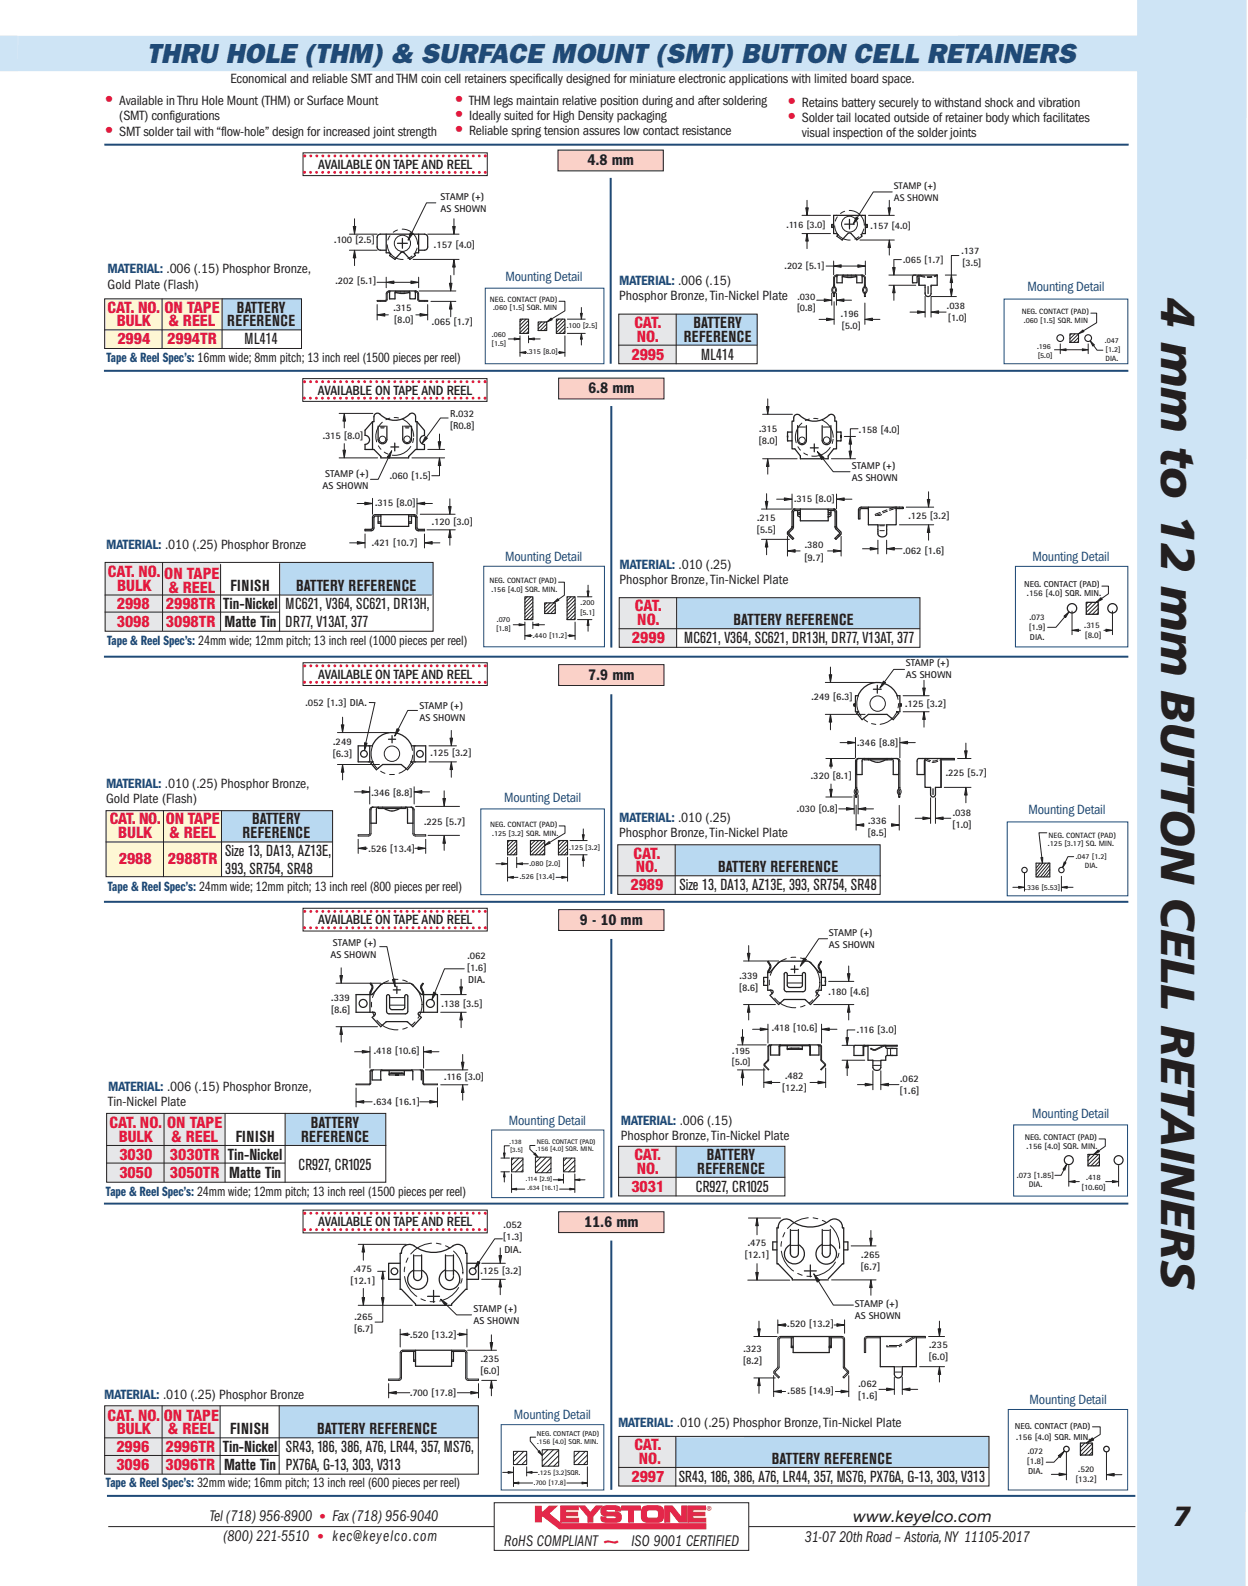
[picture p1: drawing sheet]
<svg xmlns="http://www.w3.org/2000/svg" width="222mm" height="283mm" viewBox="0 0 222 283" stroke-linecap="round" stroke-linejoin="round" font-family="sans-serif">
<defs><g id="words">
<text font-size="8.5" fill="#231f20" x="206.8" y="53.2" transform="rotate(90 206.8 53.2)">4 mm to 12 mm BUTTON CELL RETAINERS</text>
<text font-size="4.9" fill="#1f4a77" x="26.2" y="11.3">THRU HOLE (THM) &amp; SURFACE MOUNT (SMT) BUTTON CELL RETAINERS</text>
<text font-size="4.9" fill="#231f20" x="208.9" y="271.8">7</text>
<g font-size="3.2" fill="#e4183e">
<text x="18.5" y="18.8">•</text>
<text x="80.8" y="18.7">•</text>
<text x="80.8" y="21.4">•</text>
<text x="140.1" y="19">•</text>
<text x="140.1" y="21.7">•</text>
<text x="18.5" y="24.1">•</text>
<text x="80.8" y="24.1">•</text>
</g>
<g font-size="2.8" fill="#231f20">
<text x="104.6" y="29.5">4.8 mm</text>
<text x="40.5" y="58.2">REFERENCE</text>
<text x="42.2" y="55.7">BATTERY</text>
<text x="123.5" y="58.4">BATTERY</text>
<text x="43.6" y="61.3">ML414</text>
<text x="121.8" y="60.9">REFERENCE</text>
<text x="124.8" y="64.1">ML414</text>
<text x="104.7" y="70.1">6.8 mm</text>
<text x="41.1" y="105.3">FINISH</text>
<text x="52.7" y="105.3">BATTERY REFERENCE</text>
<text x="39.8" y="108.5">Tin-Nickel</text>
<text x="40" y="111.7">Matte Tin</text>
<text x="50.9" y="108.5">MC621, V364, SC621, DR13H,</text>
<text x="50.9" y="111.7">DR77, V13AT, 377</text>
<text x="130.6" y="111.4">BATTERY REFERENCE</text>
<text x="121.8" y="114.6">MC621, V364, SC621, DR13H, DR77, V13AT, 377</text>
<text x="104.7" y="121.2">7.9 mm</text>
<text x="43.2" y="149.4">REFERENCE</text>
<text x="44.9" y="146.9">BATTERY</text>
<text x="40.1" y="152.5">Size 13, DA13, AZ13E,</text>
<text x="40.1" y="155.7">393, SR754, SR48</text>
<text x="127.9" y="155.4">BATTERY REFERENCE</text>
<text x="121" y="158.6">Size 13, DA13, AZ13E, 393, SR754, SR48</text>
<text x="103.3" y="164.8">9 - 10 mm</text>
<text x="42" y="203.5">FINISH</text>
<text x="53.6" y="203.5">REFERENCE</text>
<text x="55.3" y="201">BATTERY</text>
<text x="40.6" y="206.6">Tin-Nickel</text>
<text x="40.8" y="209.8">Matte Tin</text>
<text x="53.2" y="208.4">CR927, CR1025</text>
<text x="124.2" y="209.2">REFERENCE</text>
<text x="125.9" y="206.7">BATTERY</text>
<text x="123.9" y="212.3">CR927, CR1025</text>
<text x="104" y="218.6">11.6 mm</text>
<text x="41" y="255.6">FINISH</text>
<text x="56.5" y="255.6">BATTERY REFERENCE</text>
<text x="39.7" y="258.7">Tin-Nickel</text>
<text x="39.9" y="261.9">Matte Tin</text>
<text x="50.9" y="258.7">SR43, 186, 386, A76, LR44, 357, MS76,</text>
<text x="50.9" y="261.9">PX76A, G-13, 303, V313</text>
<text x="137.5" y="260.8">BATTERY REFERENCE</text>
<text x="120.9" y="264">SR43, 186, 386, A76, LR44, 357, MS76, PX76A, G-13, 303, V313</text>
<text x="37.4" y="271.1">Tel (718) 956-8900</text>
<text x="39.8" y="274.6">(800) 221-5510</text>
<text x="59.2" y="271.1">Fax (718) 956-9040</text>
<text x="59.2" y="274.6">kec@keyelco.com</text>
<text x="89.8" y="275.4">RoHS COMPLIANT ~ ISO 9001 CERTIFIED</text>
<text x="143.3" y="274.7">31-07 20th Road – Astoria, NY 11105-2017</text>
<text x="151.8" y="271.2">www.keyelco.com</text>
</g>
<g font-size="2.8" fill="#e4183e">
<text x="19.1" y="55.7">CAT. NO. ON TAPE</text>
<text x="20.8" y="58.2">BULK</text>
<text x="30.1" y="58.2">&amp; REEL</text>
<text x="113" y="58.4">CAT.</text>
<text x="20.9" y="61.3">2994</text>
<text x="29.8" y="61.3">2994TR</text>
<text x="112.5" y="64.1">2995</text>
<text x="113.4" y="60.9">NO.</text>
<text x="19.2" y="102.8">CAT. NO.</text>
<text x="20.9" y="105.3">BULK</text>
<text x="29.3" y="103.2">ON TAPE</text>
<text x="30" y="105.7">&amp; REEL</text>
<text x="20.8" y="108.5">2998</text>
<text x="20.8" y="111.7">3098</text>
<text x="29.6" y="108.5">2998TR</text>
<text x="29.6" y="111.7">3098TR</text>
<text x="113.1" y="108.9">CAT.</text>
<text x="113.5" y="111.4">NO.</text>
<text x="112.5" y="114.6">2999</text>
<text x="19.5" y="146.9">CAT. NO. ON TAPE</text>
<text x="21" y="149.4">BULK</text>
<text x="30.2" y="149.4">&amp; REEL</text>
<text x="21.2" y="153.9">2988</text>
<text x="29.9" y="153.9">2988TR</text>
<text x="112.8" y="153">CAT.</text>
<text x="113.2" y="155.4">NO.</text>
<text x="112.3" y="158.6">2989</text>
<text x="19.5" y="201">CAT. NO. ON TAPE</text>
<text x="21.1" y="203.5">BULK</text>
<text x="30.6" y="203.5">&amp; REEL</text>
<text x="21.3" y="206.6">3030</text>
<text x="21.3" y="209.8">3050</text>
<text x="30.3" y="206.6">3030TR</text>
<text x="30.3" y="209.8">3050TR</text>
<text x="113" y="206.7">CAT.</text>
<text x="113.4" y="209.2">NO.</text>
<text x="112.4" y="212.3">3031</text>
<text x="19.2" y="253.1">CAT. NO. ON TAPE</text>
<text x="20.8" y="255.6">BULK</text>
<text x="30" y="255.6">&amp; REEL</text>
<text x="20.7" y="258.7">2996</text>
<text x="20.7" y="261.9">3096</text>
<text x="29.5" y="258.7">2996TR</text>
<text x="29.5" y="261.9">3096TR</text>
<text x="113" y="258.4">CAT.</text>
<text x="113.8" y="260.8">NO.</text>
<text x="112.5" y="264">2997</text>
</g>
<g font-size="2.5" fill="#231f20">
<text x="41" y="14.8">Economical and reliable SMT and THM coin cell retainers specifically designed for miniature electronic applications with limited board space.</text>
<text x="21.2" y="18.8">Available in Thru Hole Mount (THM) or Surface Mount</text>
<text x="21.2" y="21.5">(SMT) configurations</text>
<text x="83.5" y="18.7">THM legs maintain relative position during and after soldering</text>
<text x="83.6" y="21.4">Ideally suited for High Density packaging</text>
<text x="142.8" y="19">Retains battery securely to withstand shock and vibration</text>
<text x="142.8" y="21.7">Solder tail located outside of retainer body which facilitates</text>
<text x="21.2" y="24.1">SMT solder tail with “flow-hole” design for increased joint strength</text>
<text x="83.5" y="24.1">Reliable spring tension assures low contact resistance</text>
<text x="142.8" y="24.3">visual inspection of the solder joints</text>
<text x="56.6" y="30.1">AVAILABLE ON TAPE AND REEL</text>
<text x="19.2" y="51.4">Gold Plate (Flash)</text>
<text x="110.3" y="53.5">Phosphor Bronze, Tin-Nickel Plate</text>
<text x="56.6" y="70.3">AVAILABLE ON TAPE AND REEL</text>
<text x="110.3" y="104">Phosphor Bronze, Tin-Nickel Plate</text>
<text x="56.6" y="120.9">AVAILABLE ON TAPE AND REEL</text>
<text x="18.9" y="143">Gold Plate (Flash)</text>
<text x="110.3" y="149.2">Phosphor Bronze, Tin-Nickel Plate</text>
<text x="56.6" y="164.7">AVAILABLE ON TAPE AND REEL</text>
<text x="19.3" y="197.1">Tin-Nickel Plate</text>
<text x="110.6" y="203.1">Phosphor Bronze, Tin-Nickel Plate</text>
<text x="56.6" y="218.5">AVAILABLE ON TAPE AND REEL</text>
</g>
<g font-size="2.5" fill="#1f4a77">
<text x="19.2" y="48.7">MATERIAL: .006 (.15) Phosphor Bronze,</text>
<text x="90" y="50">Mounting Detail</text>
<text x="110.3" y="50.8">MATERIAL: .006 (.15)</text>
<text x="183" y="51.8">Mounting Detail</text>
<text x="19" y="64.4">Tape &amp; Reel Spec’s: 16mm wide; 8mm pitch; 13 inch reel (1500 pieces per reel)</text>
<text x="18.9" y="97.8">MATERIAL: .010 (.25) Phosphor Bronze</text>
<text x="90" y="99.9">Mounting Detail</text>
<text x="110.3" y="101.3">MATERIAL: .010 (.25)</text>
<text x="183.9" y="99.9">Mounting Detail</text>
<text x="19.1" y="114.9">Tape &amp; Reel Spec’s: 24mm wide; 12mm pitch; 13 inch reel (1000 pieces per reel)</text>
<text x="18.9" y="140.3">MATERIAL: .010 (.25) Phosphor Bronze,</text>
<text x="89.8" y="142.9">Mounting Detail</text>
<text x="110.3" y="146.5">MATERIAL: .010 (.25)</text>
<text x="183.2" y="145">Mounting Detail</text>
<text x="19.2" y="158.8">Tape &amp; Reel Spec’s: 24mm wide; 12mm pitch; 13 inch reel (800 pieces per reel)</text>
<text x="19.3" y="194.4">MATERIAL: .006 (.15) Phosphor Bronze,</text>
<text x="90.6" y="200.4">Mounting Detail</text>
<text x="110.6" y="200.4">MATERIAL: .006 (.15)</text>
<text x="183.8" y="199.2">Mounting Detail</text>
<text x="18.9" y="213">Tape &amp; Reel Spec’s: 24mm wide; 12mm pitch; 13 inch reel (1500 pieces per reel)</text>
<text x="18.6" y="249.2">MATERIAL: .010 (.25) Phosphor Bronze</text>
<text x="183.4" y="250.2">Mounting Detail</text>
<text x="91.5" y="252.7">Mounting Detail</text>
<text x="110.1" y="254.2">MATERIAL: .010 (.25) Phosphor Bronze, Tin-Nickel Plate</text>
<text x="18.9" y="264.9">Tape &amp; Reel Spec’s: 32mm wide; 16mm pitch; 13 inch reel (600 pieces per reel)</text>
</g>
<g font-size="2.5" fill="#e4183e">
<text x="56.3" y="274.6">•</text>
<text x="56.7" y="271.1">•</text>
</g>
<text font-size="2.1" fill="#e4183e" x="125.8" y="269.8">®</text>
<g font-size="1.8" fill="#222">
<text x="78.5" y="35.7">STAMP (+)</text>
<text x="78.5" y="37.8">AS SHOWN</text>
<text x="59.5" y="43.3">.100 [2.5]</text>
<text x="77.3" y="44.3">.157 [4.0]</text>
<text x="59.7" y="50.7">.202 [5.1]</text>
<text x="70" y="55.3">.315</text>
<text x="70.2" y="57.5">[8.0]</text>
<text x="76.9" y="58">.065 [1.7]</text>
<text x="80.1" y="76.4">[R0.8]</text>
<text x="80.2" y="74.3">R.032</text>
<text x="135.2" y="77">.315</text>
<text x="153" y="77.1">.158 [4.0]</text>
<text x="57.5" y="78.3">.315 [8.0]</text>
<text x="135.1" y="79.1">[8.0]</text>
<text x="151.7" y="83.6">STAMP (+)</text>
<text x="57.4" y="87.2">AS SHOWN</text>
<text x="57.9" y="85.1">STAMP (+)</text>
<text x="69.4" y="85.3">.060 [1.5]</text>
<text x="141.4" y="89.4">.315 [8.0]</text>
<text x="151.7" y="85.7">AS SHOWN</text>
<text x="66.8" y="90.1">.315 [8.0]</text>
<text x="76.9" y="93.6">.120 [3.0]</text>
<text x="134.7" y="95">[5.5]</text>
<text x="134.9" y="92.8">.215</text>
<text x="161.8" y="92.5">.125 [3.2]</text>
<text x="66.2" y="97.3">.421 [10.7]</text>
<text x="143.2" y="99.9">[9.7]</text>
<text x="143.3" y="97.7">.380</text>
<text x="160.8" y="98.7">.062 [1.6]</text>
<text x="161.3" y="118.7">STAMP (+)</text>
<text x="54.4" y="125.8">.052 [1.3] DIA.</text>
<text x="144.5" y="124.8">.249 [6.3]</text>
<text x="161.2" y="125.9">.125 [3.2]</text>
<text x="161.3" y="120.8">AS SHOWN</text>
<text x="74.7" y="126.4">STAMP (+)</text>
<text x="74.7" y="128.5">AS SHOWN</text>
<text x="59.2" y="134.9">[6.3]</text>
<text x="59.3" y="132.7">.249</text>
<text x="76.6" y="134.7">.125 [3.2]</text>
<text x="152.7" y="132.9">.346 [8.8]</text>
<text x="66.1" y="141.8">.346 [8.8]</text>
<text x="144.4" y="138.9">.320 [8.1]</text>
<text x="168.4" y="138.3">.225 [5.7]</text>
<text x="75.5" y="146.9">.225 [5.7]</text>
<text x="141.9" y="144.6">.030 [0.8]</text>
<text x="154.5" y="149">[8.5]</text>
<text x="154.6" y="146.8">.336</text>
<text x="169.6" y="147.6">[1.0]</text>
<text x="169.7" y="145.4">.038</text>
<text x="65.6" y="151.8">.526 [13.4]</text>
<text x="147.6" y="166.8">STAMP (+)</text>
<text x="58.8" y="170.7">AS SHOWN</text>
<text x="59.3" y="168.6">STAMP (+)</text>
<text x="83.1" y="173">[1.6]</text>
<text x="83.3" y="170.8">.062</text>
<text x="147.6" y="169">AS SHOWN</text>
<text x="59" y="178.3">.339</text>
<text x="78.6" y="179.4">.138 [3.5]</text>
<text x="83.4" y="175.2">DIA.</text>
<text x="131.6" y="176.5">[8.6]</text>
<text x="131.7" y="174.3">.339</text>
<text x="147.5" y="177.3">.180 [4.6]</text>
<text x="58.9" y="180.5">[8.6]</text>
<text x="137.4" y="183.7">.418 [10.6]</text>
<text x="152.6" y="184.1">.116 [3.0]</text>
<text x="66.6" y="187.8">.418 [10.6]</text>
<text x="66.5" y="196.8">.634 [16.1]</text>
<text x="79.1" y="192.4">.116 [3.0]</text>
<text x="139.2" y="194.4">[12.2]</text>
<text x="139.8" y="192.2">.482</text>
<text x="160.2" y="194.9">[1.6]</text>
<text x="160.3" y="192.7">.062</text>
<text x="89.6" y="221">[1.3]</text>
<text x="89.7" y="218.9">.052</text>
<text x="133.2" y="222">.475</text>
<text x="63" y="226.5">.475</text>
<text x="85.6" y="227">.125 [3.2]</text>
<text x="89.8" y="223.2">DIA.</text>
<text x="132.6" y="224.1">[12.1]</text>
<text x="153.3" y="226.3">[6.7]</text>
<text x="153.4" y="224.2">.265</text>
<text x="62.4" y="228.7">[12.1]</text>
<text x="84.3" y="233.8">STAMP (+)</text>
<text x="152.2" y="232.9">STAMP (+)</text>
<text x="63" y="237.3">[6.7]</text>
<text x="63.1" y="235.1">.265</text>
<text x="73" y="238.3">.520 [13.2]</text>
<text x="84.3" y="235.9">AS SHOWN</text>
<text x="140.2" y="236.4">.520 [13.2]</text>
<text x="152.2" y="235">AS SHOWN</text>
<text x="85.5" y="244.9">[6.0]</text>
<text x="85.6" y="242.7">.235</text>
<text x="132.3" y="243.1">[8.2]</text>
<text x="132.4" y="241">.323</text>
<text x="165.4" y="242.3">[6.0]</text>
<text x="165.5" y="240.2">.235</text>
<text x="73" y="248.8">.700 [17.8]</text>
<text x="140.3" y="248.4">.585 [14.9]</text>
<text x="152.8" y="249.3">[1.6]</text>
<text x="152.9" y="247.1">.062</text>
</g>
<g font-size="1.7" fill="#222">
<text x="159.2" y="33.7">STAMP (+)</text>
<text x="159.2" y="35.7">AS SHOWN</text>
<text x="140.1" y="40.5">.116 [3.0]</text>
<text x="155" y="40.9">.157 [4.0]</text>
<text x="139.7" y="48">.202 [5.1]</text>
<text x="160.8" y="46.8">.065 [1.7]</text>
<text x="171.2" y="45.2">.137</text>
<text x="171.3" y="47.3">[3.5]</text>
<text x="142" y="53.4">.030</text>
<text x="141.9" y="55.5">[0.8]</text>
<text x="149.7" y="56.5">.196</text>
<text x="149.9" y="58.6">[5.0]</text>
<text x="168.6" y="55.1">.038</text>
<text x="168.8" y="57.2">[1.0]</text>
<text x="130.3" y="189.8">[5.0]</text>
<text x="130.4" y="187.8">.195</text>
</g>
<g font-size="1.5" fill="#222">
<text x="182.4" y="104.6">NEG. CONTACT (PAD)</text>
<text x="182.9" y="106.1">.156 [4.0] SQR. MIN.</text>
<text x="183.2" y="112.2">[1.9]</text>
<text x="183.4" y="110.4">.073</text>
<text x="193.1" y="111.8">.315</text>
<text x="193.2" y="113.6">[8.0]</text>
<text x="183.4" y="114">DIA.</text>
<text x="182.5" y="203.1">NEG. CONTACT (PAD)</text>
<text x="182.8" y="204.7">.156 [4.0] SQR. MIN.</text>
<text x="180.7" y="254.6">NEG. CONTACT (PAD)</text>
<text x="181" y="256.5">.156 [4.0] SQR. MIN.</text>
<text x="182.9" y="260.8">[1.8]</text>
<text x="183" y="259">.072</text>
<text x="183.1" y="262.7">DIA.</text>
<text x="192" y="262.2">.520</text>
<text x="191.5" y="264">[13.2]</text>
</g>
<g font-size="1.4" fill="#222">
<text x="87.3" y="53.8">NEG. CONTACT (PAD)</text>
<text x="87.8" y="55.3">.060 [1.5] SQR. MIN</text>
<text x="182" y="55.9">NEG. CONTACT (PAD)</text>
<text x="182.3" y="57.6">.060 [1.5] SQR. MIN</text>
<text x="87.2" y="103.8">NEG. CONTACT (PAD)</text>
<text x="87.5" y="105.4">.156 [4.0] SQR. MIN.</text>
<text x="87.3" y="147.3">NEG. CONTACT (PAD)</text>
<text x="87.6" y="148.9">.125 [3.2] SQR. MIN.</text>
<text x="186.7" y="149.2">NEG. CONTACT (PAD)</text>
<text x="186.6" y="150.7">.125 [3.17] SQ. MIN.</text>
<text x="181.1" y="209.8">.073 [1.85]</text>
<text x="183.2" y="211.6">DIA.</text>
<text x="192.6" y="211.9">[10.60]</text>
<text x="193.4" y="210.2">.418</text>
</g>
<g font-size="1.3" fill="#222">
<text x="100.9" y="58.5">.100 [2.5]</text>
<text x="87.5" y="61.7">[1.5]</text>
<text x="87.6" y="60.1">.060</text>
<text x="93.9" y="63.1">.315 [8.0]</text>
<text x="184.7" y="62.1">.196</text>
<text x="184.8" y="63.8">[5.0]</text>
<text x="196.8" y="61.1">.047</text>
<text x="196.9" y="64.4">DIA.</text>
<text x="196.9" y="62.8">[1.2]</text>
<text x="103.4" y="107.9">.200</text>
<text x="88.3" y="112.5">[1.8]</text>
<text x="88.5" y="110.8">.070</text>
<text x="94.9" y="113.7">.440 [11.2]</text>
<text x="103.3" y="109.5">[5.1]</text>
<text x="94.3" y="154.4">.080 [2.0]</text>
<text x="101.3" y="151.5">.125 [3.2]</text>
<text x="191.6" y="153">.047 [1.2]</text>
<text x="193.2" y="154.6">DIA.</text>
<text x="92.6" y="156.6">.526 [13.4]</text>
<text x="182.6" y="158.6">.336 [5.53]</text>
<text x="95.6" y="255.9">NEG. CONTACT (PAD)</text>
<text x="95.7" y="257.2">.156 [4.0] SQR. MIN.</text>
</g>
<g font-size="1.2" fill="#222">
<text x="90.7" y="203.9">.138</text>
<text x="95.6" y="203.9">NEG. CONTACT (PAD)</text>
<text x="90.8" y="205.3">[3.5]</text>
<text x="95.4" y="205">.156 [4.0] SQR. MIN.</text>
<text x="93.7" y="210.5">.114 [2.9]</text>
<text x="94" y="212.1">.634 [16.1]</text>
<text x="95.8" y="262.9">.125 [3.2]SQR.</text>
<text x="95" y="264.6">.700 [17.8]</text>
</g>
</g></defs>
<path d="M39.2 144.5h20v5.5h-20z" fill="#b9d9f1"/>
<path d="M3.2 6.4l199.3-.1v-6.4h19.5l-.2 282.7h-19.3v-269.9h-199.3z" fill-rule="evenodd" fill="#cee4f5"/>
<path d="M19.3 272h182.9" fill="none" stroke="#231f20" stroke-width=".18"/>
<path d="M19 266.5h183.2" fill="none" stroke="#1f4a77" stroke-width=".35"/>
<path d="M88 267.7h45.3v8.5h-45.3z" fill="#fff"/>
<path d="M88 267.7h45.3v8.5h-45.3z" fill="none" stroke="#231f20" stroke-width=".18"/>
<path d="M95.4 268.4h1v1h.3l1.1-1.1h1.4l-1.5 1.4 2.2 1.8h25.8v.9h-26.1l-2.9-2.3h-.3v1.1h-1z" fill="#e1373d"/>
<path d="M95.4 268.4h1v1h.3l1.1-1.1h1.4l-1.5 1.4 2.2 1.8h25.8v.9h-26.1l-2.9-2.3h-.3v1.1h-1z" fill="none" stroke="#e1373d" stroke-width=".18"/>
<path d="M99.8 268.3h3.2v.7h-2.3v.4h2.2v.6h-2.2v.5h2.3v.7h-3.2z" fill="#e1373d"/>
<path d="M99.8 268.3h3.2v.7h-2.3v.4h2.2v.6h-2.2v.5h2.3v.7h-3.2z" fill="none" stroke="#e1373d" stroke-width=".18"/>
<path d="M103.1 268.3h1.1l.9 1.2 1-1.2h1.1l-1.6 1.9v1h-.9v-1z" fill="#e1373d"/>
<path d="M103.1 268.3h1.1l.9 1.2 1-1.2h1.1l-1.6 1.9v1h-.9v-1z" fill="none" stroke="#e1373d" stroke-width=".18"/>
<path d="M107.3 268.5a4 4 0 0 1 3.1 .1l.1 .6h-.9l-.1-.2a2.33 2.33 0 0 0-1.6 0v.3l.5 .1a4.1 4.1 0 0 1 2 .2 .92 .92 0 0 1 .2 1 .92 .92 0 0 1-.8 .6h-.6a2.87 2.87 0 0 1-2-.2l-.2-.7h.9l.2 .3 1.6-.1v-.3l-.5-.1a3.3 3.3 0 0 1-2-.3l-.2-.2a1.11 1.11 0 0 1 .3-1.1z" fill="#e1373d"/>
<path d="M107.3 268.5a4 4 0 0 1 3.1 .1l.1 .6h-.9l-.1-.2a2.33 2.33 0 0 0-1.6 0v.3l.5 .1a4.1 4.1 0 0 1 2 .2 .92 .92 0 0 1 .2 1 .92 .92 0 0 1-.8 .6h-.6a2.87 2.87 0 0 1-2-.2l-.2-.7h.9l.2 .3 1.6-.1v-.3l-.5-.1a3.3 3.3 0 0 1-2-.3l-.2-.2a1.11 1.11 0 0 1 .3-1.1z" fill="none" stroke="#e1373d" stroke-width=".18"/>
<path d="M110.7 268.3h3.4v.7h-1.3v2.2h-.9v-2.2h-1.2z" fill="#e1373d"/>
<path d="M110.7 268.3h3.4v.7h-1.3v2.2h-.9v-2.2h-1.2z" fill="none" stroke="#e1373d" stroke-width=".18"/>
<path d="M114.4 268.6a2.81 2.81 0 0 0 0 2.3 3.1 3.1 0 0 0 2.5 .3 1.02 1.02 0 0 0 1.3-1v-.9a.98 .98 0 0 0-1.3-1 3.1 3.1 0 0 0-2.5 .3zM115.2 269.2a2.52 2.52 0 0 1 1.8-.1 1.02 1.02 0 0 1 0 1.4 2.74 2.74 0 0 1-1.8-.1l-.1-.8z" fill-rule="evenodd" fill="#e1373d"/>
<path d="M114.4 268.6a3.1 3.1 0 0 1 2.5-.3 1.02 1.02 0 0 1 1.3 1v.9a.98 .98 0 0 1-1.3 1 3.1 3.1 0 0 1-2.5-.3 2.81 2.81 0 0 1 0-2.3zM115.2 269.2a2.52 2.52 0 0 1 1.8-.1 1.02 1.02 0 0 1 0 1.4 2.74 2.74 0 0 1-1.8-.1l-.1-.8z" fill="none" stroke="#e1373d" stroke-width=".18"/>
<path d="M118.4 268.3h1.3l1.7 2.1v-2.1h.9v2.9h-1.4l-1.6-2.1v2.1h-.9z" fill="#e1373d"/>
<path d="M118.4 268.3h1.3l1.7 2.1v-2.1h.9v2.9h-1.4l-1.6-2.1v2.1h-.9z" fill="none" stroke="#e1373d" stroke-width=".18"/>
<path d="M122.5 268.3h3.1v.7h-2.2v.4h2.1v.6h-2.1v.5h2.3v.7h-3.2z" fill="#e1373d"/>
<path d="M122.5 268.3h3.1v.7h-2.2v.4h2.1v.6h-2.1v.5h2.3v.7h-3.2z" fill="none" stroke="#e1373d" stroke-width=".18"/>
<path d="M66.4 132.9a3.7 3.7 0 0 0 3.4 5.1 3.7 3.7 0 0 0 3.4-5.1" fill="none" stroke="#222" stroke-width=".18" stroke-dasharray="4.3 .9 .9 .9 .9 .9"/>
<g fill="none" stroke="#222" stroke-width=".18">
<path d="M60.1 130.5h9.1M60.1 136.2h7.5M61 127.8v1.3M61 137.6v1.4M66.3 143.8l-.2 .1-.3 .4v4.4h-2v.3l2-.1 .3-.4v-1.8M73.3 143.8l.2 .1 .3 .4v4.4h2v.3l-2-.1-.3-.4v-1.8"/>
<circle cx="69.8" cy="134.3" r="1.37"/>
</g>
<g fill="none" stroke="#222" stroke-width=".23">
<path d="M65.8 132.9v2.8M67 137.1l1.1-.9h3.4l1.1 .9 .9-1.1-.3-.3h2.6v-2.8h-2.5a3.8 3.8 0 0 0-3.5-2.4 3.8 3.8 0 0 0-3.5 2.4h-2.5v2.8h2.6l-.3 .3 .9 1.1M69.2 131.7h1.3M69.8 131.1v1.2M73.8 132.9v2.8M66.3 143.8h5.9M66.4 143.8l-.2 .1-.1 .4v2.4h.9v-2.4l.1-.2 .3-.3M67.4 144h4.8M71.2 144a2.29 2.29 0 0 1-2.8 0M73.2 143.8l.3 .3v.2v2.4h-.9v-2.4l-.2-.4-.2-.1h1.1"/>
<circle cx="64.8" cy="134.3" r=".59"/>
<circle cx="74.8" cy="134.3" r=".59"/>
</g>
<path d="M60.8 129.1h.4l-.2 1.4z" fill="#222"/>
<path d="M60.8 129.1h.4l-.2 1.4z" fill="none" stroke="#222" stroke-width=".18"/>
<path d="M61 136.2l.2 1.4h-.4z" fill="#222"/>
<path d="M61 136.2l.2 1.4h-.4zM76.4 132.9h4.9M76.4 135.7h4.9M80.4 130.1v1.4M80.4 137.1v1.4" fill="none" stroke="#222" stroke-width=".18"/>
<path d="M80.1 131.5h.5l-.2 1.4z" fill="#222"/>
<path d="M80.1 131.5h.5l-.2 1.4z" fill="none" stroke="#222" stroke-width=".18"/>
<path d="M80.4 135.7l.2 1.4h-.5z" fill="#222"/>
<path d="M80.4 135.7l.2 1.4h-.5z" fill="none" stroke="#222" stroke-width=".18"/>
<path d="M70.7 129.8l.4 .2-.8 1.2z" fill="#222"/>
<path d="M65.7 125.2h1.1M66.8 125.3l-1.7 7.1M70.7 129.8l.4 .2-.8 1.2zM74.4 126.6h-1.8l-1.7 3.3" fill="none" stroke="#222" stroke-width=".18"/>
<path d="M64.9 132.3l.5 .1-.5 1.3z" fill="#222"/>
<path d="M64.9 132.3l.5 .1-.5 1.3zM63.8 149.5v2.6M65.2 151.1h.2M73.9 151.1h.5M75.8 149.5v2.6" fill="none" stroke="#222" stroke-width=".18"/>
<path d="M63.8 151.1l1.4-.2v.5z" fill="#222"/>
<path d="M63.8 151.1l1.4-.2v.5z" fill="none" stroke="#222" stroke-width=".18"/>
<path d="M74.4 150.9l1.4 .2-1.4 .3z" fill="#222"/>
<path d="M63.1 141.1h1.4M65.8 140.2v3.1M73.8 140.2v3M74.4 150.9l1.4 .2-1.4 .3zM75.1 141.1h1.4" fill="none" stroke="#222" stroke-width=".18"/>
<path d="M73.8 141.1l1.3-.2v.4z" fill="#222"/>
<path d="M73.8 141.1l1.3-.2v.4z" fill="none" stroke="#222" stroke-width=".18"/>
<path d="M64.5 140.9l1.3 .2-1.3 .2z" fill="#222"/>
<path d="M64.5 140.9l1.3 .2-1.3 .2zM74 143.7h7.8M76.2 148.8h5.6M79.1 140.9v1.4" fill="none" stroke="#222" stroke-width=".18"/>
<path d="M78.9 142.3h.4l-.2 1.3z" fill="#222"/>
<path d="M78.9 142.3h.4l-.2 1.3zM79.1 150.3v1.2" fill="none" stroke="#222" stroke-width=".18"/>
<path d="M79.1 148.9l.2 1.4h-.4z" fill="#222"/>
<path d="M79.1 148.9l.2 1.4h-.4zM69.4 177.7h2.7M69.4 179.1h2.7M82.7 172.6h-3.5l-1.8 4.3M66.3 190.8l-.3 .1-.1 2.3-2.5 .1v-.2h2.5v-2.2l.2-.3h9.1l.2 .3 .1 2.2h2.4v.2l-2.5-.1-.1-2.3-.1-.1M69.3 191.3l.4-.2h1.9l.4 .2M72 191.5l-.4-.2h-1.9l-.4 .2" fill="none" stroke="#222" stroke-width=".18"/>
<path d="M18.6 25.8h182.4M18.5 66.1h182.4M108.9 221v44.4" fill="none" stroke="#1f4a77" stroke-width=".35"/>
<circle cx="70.7" cy="179" r="4.5" fill="none" stroke="#222" stroke-width=".18" stroke-dasharray="4.3 .9 .9 .9 .9 .9"/>
<g fill="none" stroke="#222" stroke-width=".23">
<path d="M63.4 177.2h2.8l1.5-1.7 .5-.3h5l.4 .3 1.5 1.7h2.8v3.2h-3.3l-.1 .3 .5 .6-1.5 1.6-1-.9h-3.6l-1.1 .9-1.5-1.6 .5-.6-.1-.3h-3.3zM66 177.2v-.4l.4-.7a.83 .83 0 0 0-.4-.9l-.1 .1 .4 .6-.4 1v3.5M69 177.3a.27 .27 0 0 1 .4 .2v2l.2 .3 .2 .1h1.8l.4-.2 .1-2.2a.27 .27 0 0 1 .3-.3 .27 .27 0 0 1 .2 .3v2.7l-.2 .4h-3.1l-.4-.2-.1-.2v-2.7zM70 176.4h1.3M70.7 175.7v1.3M75.3 177.2v-.4l-.3-.7a.84 .84 0 0 1 .3-.9l.1 .1-.4 .6 .4 1v3.5M66.5 190.6l-.2 .3v1.5h1.6M68 190.8h5.3M68 190.6l-.2 .3v1.5M72 190.8v.7h-2.7v-.7M73.3 190.6l.2 .3v1.5M74.8 190.6l.2 .3v1.5"/>
<path d="M75 190.8h.2"/>
<circle cx="64.7" cy="178.8" r=".71"/>
<circle cx="76.6" cy="178.8" r=".71"/>
</g>
<path d="M77.2 176.8l.4 .1-.7 1.2z" fill="#222"/>
<path d="M77.2 176.8l.4 .1-.7 1.2z" fill="none" stroke="#222" stroke-width=".18"/>
<path d="M69.9 174.5l.4-.1 .1 1.4z" fill="#222"/>
<path d="M67.6 168.7h1.3l1.2 5.8M69.9 174.5l.4-.1 .1 1.4zM75.8 190.6h7.5M78.5 193.3h4.8M82.4 187.9v1.3M82.4 194.6v1.4" fill="none" stroke="#222" stroke-width=".18"/>
<path d="M82.4 193.3l.2 1.3h-.4z" fill="#222"/>
<path d="M82.4 193.3l.2 1.3h-.4z" fill="none" stroke="#222" stroke-width=".18"/>
<path d="M82.2 189.2h.4l-.2 1.4z" fill="#222"/>
<path d="M78.5 177.2h4.5M82.1 174.5v1.3M78.5 180.4h4.5M82.1 181.7v1.4M82.2 189.2h.4l-.2 1.4z" fill="none" stroke="#222" stroke-width=".18"/>
<path d="M81.9 175.8h.4l-.2 1.4z" fill="#222"/>
<path d="M81.9 175.8h.4l-.2 1.4z" fill="none" stroke="#222" stroke-width=".18"/>
<path d="M82.1 180.4l.2 1.3h-.4z" fill="#222"/>
<path d="M59.8 175.2h8M60.8 172.4v1.4M59.8 182.9h7.4M60.8 184.3v1.4M82.1 180.4l.2 1.3h-.4z" fill="none" stroke="#222" stroke-width=".18"/>
<path d="M60.8 182.9l.2 1.4h-.5z" fill="#222"/>
<path d="M60.8 182.9l.2 1.4h-.5z" fill="none" stroke="#222" stroke-width=".18"/>
<path d="M60.5 173.8h.5l-.2 1.4z" fill="#222"/>
<path d="M60.5 173.8h.5l-.2 1.4zM63.4 193.9v3.3M64.8 196.3h1.5M74.8 196.3h1.7M77.9 193.8v3.4" fill="none" stroke="#222" stroke-width=".18"/>
<path d="M63.4 196.3l1.4-.2v.4z" fill="#222"/>
<path d="M63.4 196.3l1.4-.2v.4z" fill="none" stroke="#222" stroke-width=".18"/>
<path d="M76.5 196.1l1.4 .2-1.4 .2z" fill="#222"/>
<path d="M63.1 187.4h1.4M65.9 186.5v3.8M75.4 186.5v3.8M76.5 196.1l1.4 .2-1.4 .2zM76.8 187.4h1.4" fill="none" stroke="#222" stroke-width=".18"/>
<path d="M64.5 187.2l1.4 .2-1.4 .2z" fill="#222"/>
<path d="M64.5 187.2l1.4 .2-1.4 .2z" fill="none" stroke="#222" stroke-width=".18"/>
<path d="M75.4 187.4l1.4-.2v.4z" fill="#222"/>
<path d="M75.4 187.4l1.4-.2v.4zM140.9 219.2h1.1M146.6 219.2h1.1M139 238.1l-.3 .1-.2 .4v5l-.7 .8 .1 .3 .7 .8 .2-.2-.8-.8 .7-.9v-5l.3-.2h2.3M140.8 221.9h1.4M146.4 221.9h1.5M149.9 238.1l.3 .1 .2 .4v5l.7 .8-.1 .3-.7 .8-.2-.2 .8-.8-.7-.9v-5l-.3-.2h-2.2M154.4 238.1l-.4 .3-.1 .2v2.4h.3v-2.6h2.6M164.8 238.1v.3h-1.6M159.4 243.5h1.1M159.4 244.5h1.1" fill="none" stroke="#222" stroke-width=".18"/>
<circle cx="144.3" cy="222.2" r="5.2" fill="none" stroke="#222" stroke-width=".18" stroke-dasharray="4.3 .9 .9 .9 .9 .9"/>
<path d="M158 240h2.1M160.1 239.7h-2.1M162.8 238.1l-2.7 1.6M162.8 238.4l-2.7 1.6M163 238.4h-.2" fill="none" stroke="#222" stroke-width=".18" stroke-dasharray="1.7 .9"/>
<g fill="none" stroke="#222" stroke-width=".23">
<path d="M140.8 219.1v4.2a.71 .71 0 0 0 .7 .7 .71 .71 0 0 0 .7-.7v-4.2M146.4 219.1v4.2a.71 .71 0 0 0 .7 .7 .71 .71 0 0 0 .8-.7v-4.2M138.4 221.3h-.8v1.4h.8M139 238.1h10.9M140.8 221.8a1.78 1.78 0 0 0-.7 2.7 1.78 1.78 0 0 0 2.8 0 1.78 1.78 0 0 0-.7-2.7M140.9 239.9h.4M140.9 238.4v1.7h.4M141.3 238.1v2.9h6.4v-2.9M143.2 226.4h2.2M144.3 225.4v2.1M146.4 221.7a1.83 1.83 0 0 0-.7 2.8 1.83 1.83 0 0 0 2.9 0 1.83 1.83 0 0 0-.7-2.8M147.5 227.8l2.5-2.6h.3v-6.4h-.3a1.43 1.43 0 0 0-.7-1.4 1.43 1.43 0 0 0-1.5 .1 5.9 5.9 0 0 1-7.3-.2 1.43 1.43 0 0 0-1.9 1.5h-.2v6.4h.2l2.5 2.6v.2h6.4"/>
<path d="M147.7 239.9h.3M148 238.4v1.7h-.3M150.3 221.3h.7v1.4h-.7M154.4 238.1h10.4M156.8 238.1v5.4h2.5v1.3a.71 .71 0 0 0 .7 .7 .71 .71 0 0 0 .7-.7v-1.3h2.5v-5.4"/>
</g>
<path d="M158 239.7v.3" fill="none" stroke="#222" stroke-width=".23" stroke-dasharray="1.7 .9"/>
<path d="M144.9 226.9l1.1 1.2-.5 .3z" fill="#222"/>
<path d="M144.9 226.9l1.1 1.2-.5 .3zM145.8 228.3l2.6 4.2h3.6M156.5 247.5h1.4M159.3 245.4v3.1M160.7 245.4v3.1M162.1 247.5h1.3" fill="none" stroke="#222" stroke-width=".18"/>
<path d="M160.7 247.5l1.4-.2v.5z" fill="#222"/>
<path d="M160.7 247.5l1.4-.2v.5z" fill="none" stroke="#222" stroke-width=".18"/>
<path d="M157.9 247.3l1.4 .2-1.4 .3z" fill="#222"/>
<path d="M137.8 245.1v3.7M139.1 247.9h.8M148.8 247.9h1M151.1 245.1v3.7M157.9 247.3l1.4 .2-1.4 .3z" fill="none" stroke="#222" stroke-width=".18"/>
<path d="M149.8 247.7l1.3 .2-1.3 .3z" fill="#222"/>
<path d="M149.8 247.7l1.3 .2-1.3 .3z" fill="none" stroke="#222" stroke-width=".18"/>
<path d="M137.8 247.9l1.3-.2v.5z" fill="#222"/>
<path d="M134.2 238.1h4.2M135.2 235.4v1.4M134.2 245.5h3.9M135.2 246.9v1.3M137.8 247.9l1.3-.2v.5z" fill="none" stroke="#222" stroke-width=".18"/>
<path d="M134.9 236.8h.5l-.2 1.3z" fill="#222"/>
<path d="M134.9 236.8h.5l-.2 1.3z" fill="none" stroke="#222" stroke-width=".18"/>
<path d="M135.2 245.5l.2 1.4h-.5z" fill="#222"/>
<path d="M165.4 238.1h2.8M167.3 235.4v1.4M135.2 245.5l.2 1.4h-.5zM163.8 243.5h4.4M167.3 244.9v1.3" fill="none" stroke="#222" stroke-width=".18"/>
<path d="M167.1 236.8h.4l-.2 1.3z" fill="#222"/>
<path d="M167.1 236.8h.4l-.2 1.3z" fill="none" stroke="#222" stroke-width=".18"/>
<path d="M167.3 243.5l.2 1.4h-.4z" fill="#222"/>
<path d="M133.3 217h5.7M134.8 217.7v2.3M133.2 228.1h7.5M134.8 225.1v2.1M167.3 243.5l.2 1.4h-.4z" fill="none" stroke="#222" stroke-width=".18"/>
<path d="M134.8 217l.2 1.4h-.4z" fill="#222"/>
<path d="M134.8 217l.2 1.4h-.4z" fill="none" stroke="#222" stroke-width=".18"/>
<path d="M134.6 226.7h.4l-.2 1.4z" fill="#222"/>
<path d="M134.6 226.7h.4l-.2 1.4zM138.5 235.2v2.3M139.9 236.1h.2M148.5 236.1h.5M150.4 235.2v2.3" fill="none" stroke="#222" stroke-width=".18"/>
<path d="M149 235.8l1.4 .3-1.4 .2z" fill="#222"/>
<path d="M149 235.8l1.4 .3-1.4 .2z" fill="none" stroke="#222" stroke-width=".18"/>
<path d="M138.5 236.1l1.4-.3v.5z" fill="#222"/>
<path d="M155.1 219.2v1.4M138.5 236.1l1.4-.3v.5zM148.1 228h7.9M151.6 222h4.4M155.1 229.4v1.4" fill="none" stroke="#222" stroke-width=".18"/>
<path d="M155.1 228l.2 1.4h-.4z" fill="#222"/>
<path d="M155.1 228l.2 1.4h-.4z" fill="none" stroke="#222" stroke-width=".18"/>
<path d="M154.9 220.6h.4l-.2 1.4z" fill="#222"/>
<path d="M140.2 175.1h2.7M140.2 173.8h2.7M137 186.2l-.2 .2-.1 2.5-.7 .7 .1 .3 .7 .7 .1-.1-.7-.8 .7-.8v-2.5l.3-.1M142.9 187l-2-.2-.7 .2M142.9 186.8l-.1 .1-.6-.2h-1.5l-.5 .2v-.1M146 186.2l.3 .2v2.5l.7 .7v.3l-.8 .7-.1-.1 .8-.8-.7-.8v-2.5l-.4-.1M155.4 189h1.5M155.4 189.8h1.5M157.5 186.2l-1.6 .8h-.4l-.4-.2v.1a.88 .88 0 0 0 .9 .2l1.3-.7h.4M158 186.8v1.3M158.6 186.8v1.3M154.9 220.6h.4l-.2 1.4z" fill="none" stroke="#222" stroke-width=".18"/>
<circle cx="141.5" cy="175" r="4.5" fill="none" stroke="#222" stroke-width=".18" stroke-dasharray="4.3 .9 .9 .9 .9 .9"/>
<g fill="none" stroke="#222" stroke-width=".23">
<path d="M136.7 174.1h-.7v1.5h.7M136.9 173.3l.4-1-.5-1-.1 .1 .4 .9-.4 1M139.7 173.4a.27 .27 0 0 1 .3-.1 .27 .27 0 0 1 .2 .2v2l.1 .2 .3 .2h1.8l.4-.2 .1-2.2a.27 .27 0 0 1 .3-.2 .27 .27 0 0 1 .2 .2v2.7l-.2 .4-3.1 .1-.2-.1-.2-.4zM140.9 172.7h1.2M141.5 172.1v1.2M146.1 173v.3M146.1 173l-.4-.9 .5-.8 .1 .1-.5 .9 .5 1M146.3 173.3l-.5-.1-1.4-1.6-.4-.3-4.7-.1-.7 .4-1.4 1.6-.5 .1M146.3 173.3v3.1h-.7l-.3 .2v.2l.6 .5-1.6 1.7-.9-.9h-3.7l-1 .9-1.6-1.7 .6-.5-.1-.3-.9-.1v-3.1M146.3 174.1h.7M147 174.1v1.5h-.7M137 186.2h9"/>
<path d="M137.4 186.2l-.2 .2v1.6h1.7v-1.6l.1-.1M138.8 186.4v1.6M139 186.3v-.1l-.2 .2M139 186.3h5.1M140.2 186.3v.7M140.4 187h2.3M142.9 186.3v.7M144.1 186.3v-.1l.2 .2v1.6M145.6 186.2l.2 .2v1.6h-1.6v-1.6l-.1-.1M153.9 186.4v-.2l-.2 .3v1.6M153.9 186.4l-.1 1.7h-1.7v-1.6l.2-.3h7.5v.2h-2.1M153.9 186.4h.7"/>
<path d="M154.6 186.2v2.7h.8v1.3a.75 .75 0 0 0 .8 .5 .75 .75 0 0 0 .7-.5v-1.3h.8l.1-.8h1.9v-1.3h-1.8l-.1-.2-.1-.4"/>
</g>
<path d="M143.2 170.7l.4 .3-1.1 1.1z" fill="#222"/>
<path d="M143.2 170.7l.4 .3-1.1 1.1zM147.4 167.3h-1.6l-2.4 3.5M152.7 193.2h1.4M155.4 190.8v3.4M156.9 190.8v3.4M158.2 193.2h1.9" fill="none" stroke="#222" stroke-width=".18"/>
<path d="M154.1 193l1.3 .2-1.3 .3z" fill="#222"/>
<path d="M154.1 193l1.3 .2-1.3 .3z" fill="none" stroke="#222" stroke-width=".18"/>
<path d="M156.9 193.2l1.3-.2v.5z" fill="#222"/>
<path d="M150 188.9h4M150 186.2h2.1M150.9 190.3v1.3M152.2 183.5h-1.3v1.4M156.9 193.2l1.3-.2v.5z" fill="none" stroke="#222" stroke-width=".18"/>
<path d="M150.9 188.9l.2 1.4h-.5z" fill="#222"/>
<path d="M150.9 188.9l.2 1.4h-.5z" fill="none" stroke="#222" stroke-width=".18"/>
<path d="M150.6 184.9h.5l-.2 1.3z" fill="#222"/>
<path d="M144.9 179h7.2M147.6 174.9h4.5M151.1 172.1v1.4M150.6 184.9h.5l-.2 1.3zM151.1 180.4v1.3" fill="none" stroke="#222" stroke-width=".18"/>
<path d="M151.1 179l.3 1.4h-.5z" fill="#222"/>
<path d="M151.1 179l.3 1.4h-.5z" fill="none" stroke="#222" stroke-width=".18"/>
<path d="M150.9 173.5h.5l-.3 1.4z" fill="#222"/>
<path d="M132.4 171.2h6.3M132.4 179h5.7M133.3 168.5v1.3M150.9 173.5h.5l-.3 1.4zM133.3 180.4v1.3" fill="none" stroke="#222" stroke-width=".18"/>
<path d="M133.3 179l.3 1.4h-.5z" fill="#222"/>
<path d="M133.3 179l.3 1.4h-.5z" fill="none" stroke="#222" stroke-width=".18"/>
<path d="M133.1 169.8h.5l-.3 1.4z" fill="#222"/>
<path d="M133.1 169.8h.5l-.3 1.4zM131.3 190.6h4.9M131.3 186.2h5.2M132.2 183.4v1.4M132.2 192v1.4" fill="none" stroke="#222" stroke-width=".18"/>
<path d="M132 184.8h.5l-.3 1.4z" fill="#222"/>
<path d="M132 184.8h.5l-.3 1.4zM136 190.3v3.5M137.4 192.9h1.5M144.3 192.9h1.4M147 190.3v3.5" fill="none" stroke="#222" stroke-width=".18"/>
<path d="M136 192.9l1.4-.3v.5z" fill="#222"/>
<path d="M136 192.9l1.4-.3v.5z" fill="none" stroke="#222" stroke-width=".18"/>
<path d="M145.7 192.6l1.3 .3-1.3 .2z" fill="#222"/>
<path d="M134 183.4h1.4M136.8 182.5v3.3M145.7 192.6l1.3 .3-1.3 .2zM146.3 182.5v3.3M147.7 183.4h1.3" fill="none" stroke="#222" stroke-width=".18"/>
<path d="M135.4 183.2l1.4 .2-1.4 .2z" fill="#222"/>
<path d="M135.4 183.2l1.4 .2-1.4 .2z" fill="none" stroke="#222" stroke-width=".18"/>
<path d="M146.3 183.4l1.4-.2v.4z" fill="#222"/>
<path d="M146.3 183.4l1.4-.2v.4z" fill="none" stroke="#222" stroke-width=".18"/>
<path d="M132.2 190.6l.3 1.4h-.5z" fill="#222"/>
<g fill="none" stroke="#222" stroke-width=".18">
<path d="M142.2 76.1h1.2M146.6 76.1h1.2M142.1 91.6l.4 .1M142.1 91.5l.4 .1h-.1M142.5 91.3l-.4 .1M147.5 91.3l.4 .1M147.9 91.5l-.4 .1h.2M147.9 91.6l-.4 .1M153.6 97.8h1.4M155.8 91.6l.1 .3M156.3 96.2v2.5M156.5 93.5h1.1"/>
<path d="M156.7 93.7h.8M156.7 94.5h.8M157.9 96.2v2.5M159 90.7l-.1 .1M159 90.5h-.2M159.3 97.8h1.3M159.3 90.4h.3M132.2 190.6l.3 1.4h-.5z"/>
<circle cx="142.8" cy="78.4" r=".58"/>
<circle cx="147.2" cy="78.4" r=".58"/>
</g>
<path d="M18.5 117h182.4M18.5 160.7h182.4M18.5 214.4h182.4" fill="none" stroke="#1f4a77" stroke-width=".35"/>
<path d="M159.6 90.6h-.3" fill="none" stroke="#222" stroke-width=".18" stroke-dasharray="1.7 .9"/>
<path d="M156.2 91.8a.75 .75 0 0 0 1-.4M159.1 90.4l-3.3 1.2M159.2 90.6l-3.3 1.3" fill="none" stroke="#222" stroke-width=".18" stroke-dasharray=".9 .4"/>
<circle cx="145" cy="77.9" r="3.4" fill="none" stroke="#222" stroke-width=".18" stroke-dasharray="3.9 .8 .8 .8 .8 .8"/>
<g fill="none" stroke="#222" stroke-width=".23">
<path d="M141.1 77h-.9v1.5h.9M141.5 74a.63 .63 0 0 1 .9 0 3.9 3.9 0 0 0 5.5-.2 .63 .63 0 0 1 .8 .6v.6h.3v5h-.5l-1 1.2v.5h-5v-.5l-.9-1.2h-.5v-5h.2l.1-.7zM142.1 75.8l-.1 2.6a.78 .78 0 0 0 .8 .8 .78 .78 0 0 0 .8-.8v-2.6M144.3 79.8h1.4M145 79.1v1.4M146.4 75.8v2.6a.78 .78 0 0 0 .8 .8 .78 .78 0 0 0 .8-.8v-2.6M149 77h.8v1.5h-.8M141.1 93.8h.2M141.6 90.7l-.3 .1-.2 .4-.1 2.8-.8 .9 .1 .4 .9 .8 .1-.2-.8-.9 .8-.9v-2.9l.3-.2h.9M142 91v.9M142.1 91.9l.4 .1M142.3 92l.2 .2"/>
<path d="M142.5 92v.1M142.5 90.7h5v2.1h-5zM142.5 90.7h-1.2M147.5 91h1l.2 .2 .1 2.9 .8 .9-.9 .9 .2 .2 .9-1-.1-.4-.7-.9M147.5 90.7h1.2M147.6 92l-.1 .1M147.7 92l-.2 .2M147.9 91.9l-.4 .1M148 91v.9M148.5 90.7l.4 .3 .1 .2v2.6h-.3M154.6 90.4h6.2v.2h-1.2v2.9h-1.7v1.6a.83 .83 0 0 1-.8 .6 .83 .83 0 0 1-.8-.6v-1.6h-1.7zM154.6 90.4h-1.2l-.4 .2-.1 1.8h.2l.1-1.7 1.4-.1"/>
</g>
<path d="M155 97.5l1.3 .3-1.3 .2z" fill="#222"/>
<path d="M155 97.5l1.3 .3-1.3 .2z" fill="none" stroke="#222" stroke-width=".18"/>
<path d="M157.9 97.8l1.4-.3v.5z" fill="#222"/>
<path d="M135.8 73.8h5.3M136.7 71.1v1.3M135.8 81.7h6.2M136.7 83.1v1.4M157.9 97.8l1.4-.3v.5z" fill="none" stroke="#222" stroke-width=".18"/>
<path d="M136.7 81.7l.3 1.4h-.5z" fill="#222"/>
<path d="M136.7 81.7l.3 1.4h-.5z" fill="none" stroke="#222" stroke-width=".18"/>
<path d="M136.5 72.4h.5l-.3 1.4z" fill="#222"/>
<path d="M136.5 72.4h.5l-.3 1.4zM140.2 95.6v3.5M141.6 98.2h.9M147.4 98.2h1M149.8 95.6v3.5" fill="none" stroke="#222" stroke-width=".18"/>
<path d="M140.2 98.2l1.4-.3v.5z" fill="#222"/>
<path d="M140.2 98.2l1.4-.3v.5z" fill="none" stroke="#222" stroke-width=".18"/>
<path d="M148.4 97.9l1.4 .3-1.4 .2z" fill="#222"/>
<path d="M138.3 88.9h1.4M141.1 88v2.6M148.4 97.9l1.4 .3-1.4 .2zM149 88v2.6M150.3 88.9h1.4" fill="none" stroke="#222" stroke-width=".18"/>
<path d="M139.7 88.7l1.4 .2-1.4 .3z" fill="#222"/>
<path d="M139.7 88.7l1.4 .2-1.4 .3z" fill="none" stroke="#222" stroke-width=".18"/>
<path d="M149 88.9l1.3-.2v.5z" fill="#222"/>
<path d="M149 88.9l1.3-.2v.5zM160.2 93.5h6.1M161.4 90.4h4.9M165.4 87.6v1.4M165.4 94.9v1.3" fill="none" stroke="#222" stroke-width=".18"/>
<path d="M165.1 89h.5l-.2 1.4z" fill="#222"/>
<path d="M165.1 89h.5l-.2 1.4z" fill="none" stroke="#222" stroke-width=".18"/>
<path d="M165.4 93.5l.2 1.4h-.5z" fill="#222"/>
<path d="M135.6 96.1h5M135.6 90.7h5.4M136.5 88v1.3M136.5 97.5v1.3M165.4 93.5l.2 1.4h-.5z" fill="none" stroke="#222" stroke-width=".18"/>
<path d="M136.3 89.3h.4l-.2 1.4z" fill="#222"/>
<path d="M136.3 89.3h.4l-.2 1.4z" fill="none" stroke="#222" stroke-width=".18"/>
<path d="M136.5 96.1l.2 1.4h-.4z" fill="#222"/>
<path d="M150.4 77.8h1.9M151.4 79.1v1.3M152.8 76.4h-1.4v1.4M136.5 96.1l.2 1.4h-.4zM148.1 81.7h4.2" fill="none" stroke="#222" stroke-width=".18"/>
<path d="M151.2 80.4h.5l-.3 1.3z" fill="#222"/>
<path d="M151.2 80.4h.5l-.3 1.3z" fill="none" stroke="#222" stroke-width=".18"/>
<path d="M151.4 77.8l.3 1.3h-.5z" fill="#222"/>
<path d="M151.4 77.8l.3 1.3h-.5z" fill="none" stroke="#222" stroke-width=".18"/>
<path d="M145.6 80.5l1.1 1-.4 .4z" fill="#222"/>
<g fill="none" stroke="#222" stroke-width=".18">
<path d="M145.6 80.5l1.1 1-.4 .4zM146.5 81.7l1.9 2.3h3M147.1 135.1h5.1M148 136.5v.4M148 139.7v.9M152.6 138v2.5M152.8 135.1l-.4 .3-.1 .2v4.9a.69 .69 0 0 0 0 1.1M159.8 135.1l.2 .1 .3 .4v5a.69 .69 0 0 1 0 1M160 138v2.5M147.1 142h4.7M152.3 141.6v.4h.3v-.4M152.3 141.6h.3"/>
<path d="M152.3 140.3h.3M152.5 140.7l.1 .2-.1 .5M152.6 140.5v.1a.69 .69 0 0 1 0 1M152.6 140.5a.7 .7 0 0 0 0 1.1M160 141.6h.3M160 140.3h.3M160 140.5a.88 .88 0 0 1 0 1.1M160 140.5a.69 .69 0 0 0 0 1.1M160 141.6v.4h.3v-.4M160.1 140.7l-.1 .2 .1 .5"/>
<circle cx="156.3" cy="125.4" r="1.37"/>
</g>
<path d="M164.8 135.4l.7 .3 .7 .1M164.9 135.2l.6 .3 .7 .1M166.2 135.8l.7-.1 .7-.3M166.2 135.6l.6-.1 .6-.3" fill="none" stroke="#222" stroke-width=".18" stroke-dasharray=".9 .4"/>
<path d="M152.9 124a3.7 3.7 0 0 0 3.4 5.1 3.7 3.7 0 0 0 3.4-5.1" fill="none" stroke="#222" stroke-width=".18" stroke-dasharray="3.9 .8 .8 .8 .8 .8"/>
<g fill="none" stroke="#222" stroke-width=".23">
<path d="M152.3 125.4h-.2v.2v.2h.2M152.8 135.1h1.1l-.2 .1-.2 .4v2.4h-.9v-2.4l.1-.4 .2-.1M152.8 124a3.8 3.8 0 0 1 3.5-2.4 3.8 3.8 0 0 1 3.5 2.4M152.9 124h-.6v2.8h.6l-.3 .3 .9 1.1 1.1-.9h3.4l1.1 .9 .9-1.1-.3-.3h.6v-2.8h-.6M154.6 135.1h4.1M155.5 122.8h1.4M156.2 122.1v1.4M157.7 135.4a2.29 2.29 0 0 1-2.8 0M158 135.1v.3M158.7 135.1h1.1M158.7 135.1v.3h-4.8v-.3h.7v.3M158.7 135.1l.2 .1 .2 .4v2.4h.9v-2.4v-.2l-.3-.3"/>
<path d="M160.3 125.4h.2v.2v.2h-.2M164.7 135.1v5.2h1v1.3a.43 .43 0 0 0 .5 .4 .43 .43 0 0 0 .4-.4v-1.3h1v-5.2M164.8 135.4h-.1M167.6 135.4h2.3v-.3l-6.4 .1-.2 .3v2.5h1.3l.1-2.6M166.2 140.5v1.1"/>
</g>
<path d="M148 135.1l.2 1.4h-.4z" fill="#222"/>
<path d="M148 135.1l.2 1.4h-.4z" fill="none" stroke="#222" stroke-width=".18"/>
<path d="M147.8 140.6h.4l-.2 1.4z" fill="#222"/>
<path d="M147.8 140.6h.4l-.2 1.4zM149.4 144.1h1.3M152.1 141.6v3.4M152.8 141.6v3.4M154.2 144.1h1.4" fill="none" stroke="#222" stroke-width=".18"/>
<path d="M152.8 144.1l1.4-.2v.4z" fill="#222"/>
<path d="M152.8 144.1l1.4-.2v.4z" fill="none" stroke="#222" stroke-width=".18"/>
<path d="M150.7 143.9l1.4 .2-1.4 .2z" fill="#222"/>
<path d="M150.7 143.9l1.4 .2-1.4 .2zM152.5 143.4v4.5M160.1 143.5v4.4" fill="none" stroke="#222" stroke-width=".18"/>
<path d="M158.8 146.8l1.3 .2-1.3 .2z" fill="#222"/>
<path d="M158.8 146.8l1.3 .2-1.3 .2z" fill="none" stroke="#222" stroke-width=".18"/>
<path d="M152.5 147l1.3-.2v.4z" fill="#222"/>
<path d="M147.9 118.8v1.4M147 127.3h7.1M147 121.6h8.7M147.9 128.7v1.3M152.5 147l1.3-.2v.4z" fill="none" stroke="#222" stroke-width=".18"/>
<path d="M147.9 127.3l.2 1.4h-.4z" fill="#222"/>
<path d="M147.9 127.3l.2 1.4h-.4z" fill="none" stroke="#222" stroke-width=".18"/>
<path d="M147.7 120.2h.4l-.2 1.4z" fill="#222"/>
<path d="M147.7 120.2h.4l-.2 1.4zM160.8 126.8h4.7M160.8 124h4.7M164.6 121.2v1.4M164.6 128.2v1.4" fill="none" stroke="#222" stroke-width=".18"/>
<path d="M164.6 126.8l.2 1.4h-.5z" fill="#222"/>
<path d="M164.6 126.8l.2 1.4h-.5z" fill="none" stroke="#222" stroke-width=".18"/>
<path d="M164.3 122.6h.5l-.2 1.4z" fill="#222"/>
<path d="M149.6 132.3h1.4M152.3 131.4v3.6M160.3 131.4v3.6M161.6 132.3h1.4M164.3 122.6h.5l-.2 1.4z" fill="none" stroke="#222" stroke-width=".18"/>
<path d="M151 132.1l1.3 .2-1.3 .2z" fill="#222"/>
<path d="M151 132.1l1.3 .2-1.3 .2z" fill="none" stroke="#222" stroke-width=".18"/>
<path d="M160.3 132.3l1.3-.2v.4z" fill="#222"/>
<path d="M160.3 132.3l1.3-.2v.4zM170.5 135.1h2.4M172 132.4v1.4M168.2 140.3h4.7M172 141.7v1.3" fill="none" stroke="#222" stroke-width=".18"/>
<path d="M172 140.3l.2 1.4h-.4z" fill="#222"/>
<path d="M172 140.3l.2 1.4h-.4z" fill="none" stroke="#222" stroke-width=".18"/>
<path d="M171.8 133.8h.4l-.2 1.3z" fill="#222"/>
<path d="M171.8 133.8h.4l-.2 1.3zM163 145.8h1.4M165.7 142.1v4.6M166.6 142.1v4.6M168 145.8h1.3" fill="none" stroke="#222" stroke-width=".18"/>
<path d="M164.4 145.6l1.3 .2-1.3 .2z" fill="#222"/>
<path d="M164.4 145.6l1.3 .2-1.3 .2z" fill="none" stroke="#222" stroke-width=".18"/>
<path d="M166.6 145.8l1.4-.2v.4z" fill="#222"/>
<path d="M166.6 145.8l1.4-.2v.4z" fill="none" stroke="#222" stroke-width=".18"/>
<path d="M157.3 121.4l.4 .2-1 1z" fill="#222"/>
<g fill="none" stroke="#222" stroke-width=".18">
<path d="M67.5 75.9h1.2M67.7 76.1h.8M67.8 76.3h.6M71.9 75.9h1.2M72.1 76.1h.8M72.2 76.3h.6M161.1 119.3h-1.9l-1.7 2.2M157.3 121.4l.4 .2-1 1z"/>
<circle cx="68.1" cy="78.3" r=".58"/>
<circle cx="72.5" cy="78.3" r=".58"/>
</g>
<circle cx="70.3" cy="77.8" r="3.4" fill="none" stroke="#222" stroke-width=".18" stroke-dasharray="3.9 .8 .8 .8 .8 .8"/>
<g fill="none" stroke="#222" stroke-width=".23">
<path d="M66.3 75.1h.3l.1-1.2a.63 .63 0 0 1 1-.1 4 4 0 0 0 5.5-.2 .63 .63 0 0 1 .8 .6v.9h.3M66.3 75.1l-1.3 1.6v.9a.8 .8 0 0 1 .8 .8 .8 .8 0 0 1-.8 .8v.9h1.6l1.2 1.2v.3h5v-.3l1.2-1.2h1.6v-.9a.8 .8 0 0 1-.8-.8 .8 .8 0 0 1 .8-.8v-.9l-1.3-1.6M66.3 75.1v5M67.3 75.9v2.4a.78 .78 0 0 0 .8 .8 .78 .78 0 0 0 .8-.8v-2.4M69.6 79.6h1.4M70.3 78.9v1.4M71.7 75.9v2.4a.78 .78 0 0 0 .8 .7 .78 .78 0 0 0 .8-.7v-2.4M74.3 75.1v5M67.3 91.9v1.3h.5M67.3 93h.5M67.8 91.9l-1.1 .1-.1 2.1-.3 .4-1.3 .1v-.3l1.3-.1v-2l.3-.4 7.2-.1 .2 .1 .3 .4v2l1.3 .1v.3l-1.3-.1-.3-.4-.1-2.1-1.1-.1M67.8 91.7v2.1h5v-2.1"/>
<path d="M72.8 93h.5M73.3 91.9v1.3h-.5"/>
</g>
<path d="M69.8 80.3l-.4 1.3-.4-.2z" fill="#222"/>
<path d="M79.8 74.5h-1.4l-2.5 3.4M69.2 81.5l-1.9 3.9h-1.3M69.8 80.3l-.4 1.3-.4-.2z" fill="none" stroke="#222" stroke-width=".18"/>
<path d="M75.7 77.8l.4 .3-1 .9z" fill="#222"/>
<path d="M75.7 77.8l.4 .3-1 .9zM74.8 91.6h6.2M80.1 88.9v1.4M80.1 95.8v1.3" fill="none" stroke="#222" stroke-width=".18"/>
<path d="M79.9 90.3h.4l-.2 1.3z" fill="#222"/>
<path d="M79.9 90.3h.4l-.2 1.3z" fill="none" stroke="#222" stroke-width=".18"/>
<path d="M80.1 94.4l.2 1.4h-.4z" fill="#222"/>
<path d="M62.3 96.7h1.3M65 95.1v2.5M75.6 95.1v2.5M77 96.7h1.3M80.1 94.4l.2 1.4h-.4z" fill="none" stroke="#222" stroke-width=".18"/>
<path d="M63.6 96.5l1.4 .2-1.4 .2z" fill="#222"/>
<path d="M63.6 96.5l1.4 .2-1.4 .2z" fill="none" stroke="#222" stroke-width=".18"/>
<path d="M75.6 96.7l1.4-.2v.4z" fill="#222"/>
<path d="M63.6 89.7h1.4M66.3 88.8v2.8M74.3 88.8v2.8M75.6 96.7l1.4-.2v.4zM75.6 89.7h1.4" fill="none" stroke="#222" stroke-width=".18"/>
<path d="M65 89.5l1.3 .2-1.3 .2z" fill="#222"/>
<path d="M65 89.5l1.3 .2-1.3 .2z" fill="none" stroke="#222" stroke-width=".18"/>
<path d="M74.3 89.7l1.3-.2v.4z" fill="#222"/>
<path d="M60.4 73.7h6M61.3 75v1.2M61.3 79v1.2M60.4 81.6h6.8M74.3 89.7l1.3-.2v.4z" fill="none" stroke="#222" stroke-width=".18"/>
<path d="M61.1 80.2h.4l-.2 1.4z" fill="#222"/>
<path d="M61.1 80.2h.4l-.2 1.4z" fill="none" stroke="#222" stroke-width=".18"/>
<path d="M61.3 73.7l.2 1.3h-.4z" fill="#222"/>
<path d="M61.3 73.7l.2 1.3h-.4zM78.3 77.3v1.4M73.4 81.6h5.8M76.2 80.1h3M78.3 83v1.8h-1.4" fill="none" stroke="#222" stroke-width=".18"/>
<path d="M78 78.7h.5l-.2 1.4z" fill="#222"/>
<path d="M78 78.7h.5l-.2 1.4z" fill="none" stroke="#222" stroke-width=".18"/>
<path d="M78.3 81.6l.2 1.4h-.5z" fill="#222"/>
<g fill="none" stroke="#222" stroke-width=".18">
<path d="M69.3 51.8l-.5 .3-.1 1.4h-1.5v.2h1.6l.1-.3 .1-1.2 .3-.2M74 51.8l.5 .3 .1 1.4h1.6v.2h-1.7l-.1-.3-.1-1.2-.3-.2M78.3 81.6l.2 1.4h-.5zM81.1 94.4h-5.1"/>
<circle cx="71.7" cy="43.4" r="1.45"/>
</g>
<circle cx="71.7" cy="43.5" r="2.7" fill="none" stroke="#222" stroke-width=".18" stroke-dasharray="4.3 .9 .9 .9 .9 .9"/>
<path d="M68.8 44.6h-1.1l-.5-.3v-2l.2-.5h8.5l.3 .5-.1 2-.5 .3h-1M68.8 41.7v3.3h.5l.3 .2-.2 .3 .9 .7 1-1.1a.45 .45 0 0 1 .7 0l1 1.1 1-.7-.2-.3 .2-.2h.6v-3.3M69.4 52h-.1v-.2h4.7l-.1 .2M70.4 51.9l-.1 1.3h-.9l.1-1.3M70.5 52.1l.9 .2 1.5-.1M70.5 52.1l-.1 .1M70.5 52h2.3M70.8 43.4h1.7M71.7 42.5v1.7M73.9 51.9l.1 1.3h-1l-.1-1.3" fill="none" stroke="#222" stroke-width=".23"/>
<path d="M73.1 41.5l.4 .2-.8 1.1z" fill="#222"/>
<path d="M77.6 36.1h-1.6l-2.7 5.5M80.8 39v1.3M73.1 41.5l.4 .2-.8 1.1zM73.6 46.2h8.2M76.2 41.7h5.6M80.8 47.6v1.4" fill="none" stroke="#222" stroke-width=".18"/>
<path d="M80.6 40.3h.5l-.3 1.4z" fill="#222"/>
<path d="M80.6 40.3h.5l-.3 1.4z" fill="none" stroke="#222" stroke-width=".18"/>
<path d="M80.8 46.2l.3 1.4h-.5z" fill="#222"/>
<path d="M63.1 39v1.3M62.2 44.6h5M62.2 41.7h5M63.1 46v1.3M80.8 46.2l.3 1.4h-.5z" fill="none" stroke="#222" stroke-width=".18"/>
<path d="M63.1 44.6l.3 1.4h-.5z" fill="#222"/>
<path d="M63.1 44.6l.3 1.4h-.5z" fill="none" stroke="#222" stroke-width=".18"/>
<path d="M62.9 40.3h.5l-.3 1.4z" fill="#222"/>
<path d="M62.9 40.3h.5l-.3 1.4zM74.6 51.8h6.6M76.7 53.7h4.5M80.3 49.1v1.4M80.3 55.1v1.3" fill="none" stroke="#222" stroke-width=".18"/>
<path d="M80.3 53.7l.2 1.4h-.5z" fill="#222"/>
<path d="M80.3 53.7l.2 1.4h-.5z" fill="none" stroke="#222" stroke-width=".18"/>
<path d="M80 50.5h.5l-.2 1.3z" fill="#222"/>
<path d="M67.1 50.3h1.7M68.8 49.4v1.9M70.1 50.3h3.1M74.6 49.4v1.9M80 50.5h.5l-.2 1.3z" fill="none" stroke="#222" stroke-width=".18"/>
<path d="M73.2 50.1l1.4 .2-1.4 .2z" fill="#222"/>
<path d="M73.2 50.1l1.4 .2-1.4 .2z" fill="none" stroke="#222" stroke-width=".18"/>
<path d="M68.8 50.3l1.3-.2v.4z" fill="#222"/>
<path d="M67.2 54.3v2.7M68.5 56.1h.7M68.8 50.3l1.3-.2v.4zM74.1 56.1h.7M76.2 54.3v2.7" fill="none" stroke="#222" stroke-width=".18"/>
<path d="M67.2 56.1l1.3-.2v.4z" fill="#222"/>
<path d="M67.2 56.1l1.3-.2v.4z" fill="none" stroke="#222" stroke-width=".18"/>
<path d="M74.8 55.9l1.4 .2-1.4 .2z" fill="#222"/>
<g fill="none" stroke="#222" stroke-width=".18">
<path d="M74.8 55.9l1.4 .2-1.4 .2zM145.9 56.9h1.3M148.5 52.3v.5h.1v-.5M148.5 52.3h.1M148.5 51.2l.2 .1a.59 .59 0 0 1-.2 .9M148.5 53.8v4M148.6 50.8v.2M148.6 51l.1 .1a.76 .76 0 0 1-.1 1.2M148.6 51a.76 .76 0 0 0 0 1.3M149 49.2l-.3 .1-.1 1.5h-.1M149 49l-.3 .1-.2 .4v1.5a.76 .76 0 0 0 0 1.3M153.6 49.2l.3 .3v1.5"/>
<path d="M153.6 49l.4 .3 .1 1.7 .1 .1a.76 .76 0 0 1-.1 1.2M153.9 51a.76 .76 0 0 1 0 1.3M153.9 51a.76 .76 0 0 0 0 1.3M153.9 52.3v.5h.1l.1-.5M153.9 50.8h.2M153.9 52.3h.2M154 51.2a.59 .59 0 0 0 0 1M154 54v3.8M155.4 56.9h1.3"/>
<circle cx="151.3" cy="39.9" r="1.41"/>
</g>
<path d="M163.9 49a3.7 3.7 0 0 0 2.9 0M163.9 49.2a3.7 3.7 0 0 0 3-.1" fill="none" stroke="#222" stroke-width=".18" stroke-dasharray=".8 .4"/>
<circle cx="151.3" cy="40.1" r="2.64" fill="none" stroke="#222" stroke-width=".18" stroke-dasharray="4.2 .8 .8 .8 .8 .8"/>
<g fill="none" stroke="#222" stroke-width=".22">
<path d="M148.5 40h-.4v.5h.4M148.5 38.4h5.6v3.2h-.5l-.3 .2 .2 .3-.9 .7-1-1.1a.44 .44 0 0 0-.6 0l-1 1.1-1-.7 .2-.3-.2-.2h-.5zM150.4 39.9h1.7M151.3 39.1v1.7M154.1 40h.3v.5h-.3M149 49.2h.1M149 49h4.6M150.1 49.1l-.1 1.3h-1l.1-1.3M150.2 49.2h2.2M152.5 49.2v.1M152.5 49.3l-1 .1-1.4-.1M153.5 49.1v1.3h-.9l-.1-1.3"/>
<path d="M153.5 49.2h.1M163.7 49v1.8h1v1.5a.53 .53 0 0 0 .6 .5 .53 .53 0 0 0 .5-.5v-1.5h1.1v-1.8h-4.1l-.3 .2v1.2h.8l.1-1.2h.5M165.3 51v1.3"/>
</g>
<path d="M147.2 56.7l1.3 .2-1.3 .2z" fill="#222"/>
<path d="M147.2 56.7l1.3 .2-1.3 .2z" fill="none" stroke="#222" stroke-width=".18"/>
<path d="M154 56.9l1.4-.2v.4z" fill="#222"/>
<path d="M154 56.9l1.4-.2v.4zM162.1 55.6h1.3M164.7 52.8v3.7M165.8 52.9v3.6M167.2 55.6h1.3" fill="none" stroke="#222" stroke-width=".18"/>
<path d="M163.4 55.4l1.3 .2-1.3 .2z" fill="#222"/>
<path d="M163.4 55.4l1.3 .2-1.3 .2z" fill="none" stroke="#222" stroke-width=".18"/>
<path d="M165.8 55.6l1.4-.2v.4z" fill="#222"/>
<path d="M147.1 47.4h1.4M148.5 46.5v2.4M149.8 47.4h3M154.1 46.5v2.4M165.8 55.6l1.4-.2v.4z" fill="none" stroke="#222" stroke-width=".18"/>
<path d="M152.8 47.2l1.3 .2-1.3 .2z" fill="#222"/>
<path d="M152.8 47.2l1.3 .2-1.3 .2z" fill="none" stroke="#222" stroke-width=".18"/>
<path d="M148.5 47.4l1.3-.2v.4z" fill="#222"/>
<path d="M148.5 47.4l1.3-.2v.4zM165.8 52.8h4.5M168.3 49h2M169.4 50.3v1.2M170.8 45.5h-1.4v3.5" fill="none" stroke="#222" stroke-width=".18"/>
<path d="M169.2 51.5h.4l-.2 1.3z" fill="#222"/>
<path d="M169.2 51.5h.4l-.2 1.3z" fill="none" stroke="#222" stroke-width=".18"/>
<path d="M169.4 49l.2 1.3h-.4z" fill="#222"/>
<path d="M169.4 49l.2 1.3h-.4z" fill="none" stroke="#222" stroke-width=".18"/>
<path d="M152.5 38.7l.3 .2-.9 1z" fill="#222"/>
<path d="M152.5 38.7l.3 .2-.9 1zM158.9 34.2h-3.4l-2.8 4.6M145.4 53.5h1.4M148.1 52.2v2.2M149 52.2v2.2M150.3 53.5h1.3" fill="none" stroke="#222" stroke-width=".18"/>
<path d="M149 53.5l1.3-.2v.4z" fill="#222"/>
<path d="M149 53.5l1.3-.2v.4z" fill="none" stroke="#222" stroke-width=".18"/>
<path d="M146.8 53.3l1.3 .2-1.3 .2z" fill="#222"/>
<path d="M142.8 38.4h5.1M143.7 35.7v1.3M142.8 41.6h5.1M143.7 43v1.3M146.8 53.3l1.3 .2-1.3 .2z" fill="none" stroke="#222" stroke-width=".18"/>
<path d="M143.7 41.6l.2 1.4h-.4z" fill="#222"/>
<path d="M143.7 41.6l.2 1.4h-.4z" fill="none" stroke="#222" stroke-width=".18"/>
<path d="M143.5 37h.4l-.2 1.4z" fill="#222"/>
<path d="M143.5 37h.4l-.2 1.4zM158.3 50.8h4.8M158.3 49h4.8M159.2 46.3v1.4M159.2 52.2v1.3" fill="none" stroke="#222" stroke-width=".18"/>
<path d="M159.2 50.8l.2 1.4h-.4z" fill="#222"/>
<path d="M159.2 50.8l.2 1.4h-.4z" fill="none" stroke="#222" stroke-width=".18"/>
<path d="M159 47.7h.4l-.2 1.3z" fill="#222"/>
<path d="M154.7 38.4h4.6M158.4 35.7v1.3M153.1 42.8h6.2M158.4 44.1v1.4M159 47.7h.4l-.2 1.3z" fill="none" stroke="#222" stroke-width=".18"/>
<path d="M158.4 42.8l.2 1.3h-.5z" fill="#222"/>
<path d="M158.4 42.8l.2 1.3h-.5z" fill="none" stroke="#222" stroke-width=".18"/>
<path d="M158.1 37h.5l-.2 1.4z" fill="#222"/>
<path d="M158.1 37h.5l-.2 1.4zM159.2 46.3h1.3" fill="none" stroke="#222" stroke-width=".18"/>
<path d="M108.8 31.7v33.1M108.9 72.3v43.1M108.9 123.7v35.6M108.9 167.3v46.1" fill="none" stroke="#1f4a77" stroke-width=".35"/>
<path d="M39.6 53.2h14.2v5.5h-14.2z" fill="#b9d9f1"/>
<path d="M18.6 53.2h20.9v8.9h-20.9z" fill="#fef7d4"/>
<path d="M18.5 58.8h35.3M18.6 53.2h35.1v8.9h-35.1zM28.9 53.2v9M39.6 53.2v8.9" fill="none" stroke="#231f20" stroke-width=".18"/>
<path d="M120.4 56h14.5v5.4h-14.5z" fill="#b9d9f1"/>
<path d="M110.2 55.9h10.2v8.9h-10.2z" fill="#e6e7e9"/>
<path d="M110.2 56h24.6v8.8h-24.6zM120.4 55.9v9M110.1 61.5h24.8" fill="none" stroke="#231f20" stroke-width=".18"/>
<path d="M49.8 100.2h27.3v5.8h-27.3z" fill="#b9d9f1"/>
<path d="M18.7 100.3h20.6v12.1h-20.6z" fill="#e6e7e9"/>
<path d="M18.6 106h58.3M18.6 109.1h31.2M18.7 100.2h58.4v12.3h-58.4zM28.9 100.2v12.2M39.3 100.5v12M49.8 100.4v12.1" fill="none" stroke="#231f20" stroke-width=".18"/>
<path d="M120.5 106.5h43.3v5.5h-43.3z" fill="#b9d9f1"/>
<path d="M110.3 106.5h10.2v8.8h-10.2z" fill="#e6e7e9"/>
<path d="M110.2 112h53.6M110.3 106.5h53.5v8.8h-53.5zM120.5 106.4v9" fill="none" stroke="#231f20" stroke-width=".18"/>
<path d="M120.2 150.5h36.4v5.5h-36.4z" fill="#b9d9f1"/>
<path d="M110 150.5h10.2v8.9h-10.2z" fill="#e6e7e9"/>
<path d="M109.9 156h47M110 150.5h46.7v8.9h-46.7zM120.2 150.5v8.9" fill="none" stroke="#231f20" stroke-width=".18"/>
<path d="M50.8 198.4h18v5.7h-18z" fill="#b9d9f1"/>
<path d="M19 198.5h21v12.1h-21z" fill="#e6e7e9"/>
<path d="M19 198.4h49.7v12.2h-49.7zM29.2 198.3v12.3M40.1 198.3v12.4M50.8 198.3v12.4M18.9 204.1h49.9M18.9 207.2h31.9" fill="none" stroke="#231f20" stroke-width=".18"/>
<path d="M18.9 144.4h20.5v11.8h-20.5z" fill="#fef7d4"/>
<path d="M18.8 150h40.4M18.9 144.4h40.3v11.8h-40.3zM29.1 144.4v11.9M39.4 144.4v11.8" fill="none" stroke="#231f20" stroke-width=".18"/>
<path d="M120.4 204.3h19.4v5.5h-19.4z" fill="#b9d9f1"/>
<path d="M110.2 204.2h10.2v8.9h-10.2z" fill="#e6e7e9"/>
<path d="M110.1 209.8h29.7M110.2 204.2h29.6v8.9h-29.6zM120.4 204.2v8.9" fill="none" stroke="#231f20" stroke-width=".18"/>
<path d="M120.4 256.1l55.8-.2v5.5h-55.8z" fill="#b9d9f1"/>
<path d="M110.2 255.9h10.2v8.9h-10.2z" fill="#e6e7e9"/>
<path d="M110.2 255.9h65.9v8.9h-65.9zM120.4 255.9v8.9M110.1 261.4h66" fill="none" stroke="#231f20" stroke-width=".18"/>
<path d="M49.6 250.4h35.6v5.8h-35.6z" fill="#b9d9f1"/>
<path d="M18.6 250.6h20.6v12.1h-20.6z" fill="#e6e7e9"/>
<path d="M18.6 256.2h66.7M18.6 259.3h31.1M18.6 250.5h66.6v12.1h-66.6zM28.9 250.4v12.3M39.2 250.4v12.4M49.7 250.4v12.3" fill="none" stroke="#231f20" stroke-width=".18"/>
<circle cx="77.2" cy="226.7" r="5.2" fill="none" stroke="#222" stroke-width=".18" stroke-dasharray="4.3 .9 .9 .9 .9 .9"/>
<path d="M73.7 226.4h1.4M73.8 223.7h1.1M79.3 226.4h1.5M79.5 223.7h1.1M89.5 220.7h-1.4l-2.8 4.2M71.7 240.6l-.4 .2v.2l-.1 4.6-2 .1v.2h1.8l.4-.2 .2-4.8 2.4-.1M82.7 240.6h.2l.3 .4v4.6l2 .1v.2h-1.8l-.4-.2-.1-4.8-2.5-.1" fill="none" stroke="#222" stroke-width=".18"/>
<g fill="none" stroke="#222" stroke-width=".23">
<path d="M71.3 225.1h-2.1v2.8h2.1M71.8 222.3a1.42 1.42 0 0 1 2-.3 5.8 5.8 0 0 0 7.1-.2 1.43 1.43 0 0 1 2 1.5h.3v6.4h-.3l-2.5 2.6v.3h-6.4v-.3l-2.5-2.6h-.2v-6.4h.2v-.5zM73.7 226.3a1.78 1.78 0 0 0-.7 2.7 1.78 1.78 0 0 0 2.8 0 1.78 1.78 0 0 0-.7-2.7M73.7 223.6v3.8a.71 .71 0 0 0 .7 .8 .71 .71 0 0 0 .7-.8v-3.8M76.1 231h2.2M77.2 229.9v2.1M79.3 223.6v3.8a.71 .71 0 0 0 .7 .8 .71 .71 0 0 0 .8-.8M79.3 226.2a1.83 1.83 0 0 0-.7 2.9 1.83 1.83 0 0 0 2.9 0 1.83 1.83 0 0 0-.7-2.9M80.8 223.6v3.6M83.2 225.1h2v2.8h-2M71.7 240.6h11M73.7 242.3h.3"/>
<path d="M73.7 240.8v1.7h.3M74 240.6v2.8h6.4v-2.8M80.4 242.3h.4M80.8 240.8v1.7h-.4"/>
<circle cx="70.2" cy="226.5" r=".59"/>
<circle cx="84.2" cy="226.5" r=".59"/>
</g>
<path d="M85.1 224.8l.4 .2-1 1z" fill="#222"/>
<path d="M85.1 224.8l.4 .2-1 1z" fill="none" stroke="#222" stroke-width=".18"/>
<path d="M78.5 231.5l1.1 .8-.3 .3z" fill="#222"/>
<path d="M78.5 231.5l1.1 .8-.3 .3zM79.5 232.4l1.8 1.9h2.7M69.2 246.5v2.6M70.6 248.1h2.4M81.4 248.1h2.4M85.2 246.5v2.6" fill="none" stroke="#222" stroke-width=".18"/>
<path d="M83.8 247.9l1.4 .2-1.4 .3z" fill="#222"/>
<path d="M83.8 247.9l1.4 .2-1.4 .3z" fill="none" stroke="#222" stroke-width=".18"/>
<path d="M69.2 248.1l1.4-.2v.5z" fill="#222"/>
<path d="M71.3 236.8v3.2M72.6 237.7h.4M81.4 237.7h.4M83.2 236.8v3.2M69.2 248.1l1.4-.2v.5z" fill="none" stroke="#222" stroke-width=".18"/>
<path d="M81.8 237.5l1.4 .2-1.4 .3z" fill="#222"/>
<path d="M81.8 237.5l1.4 .2-1.4 .3z" fill="none" stroke="#222" stroke-width=".18"/>
<path d="M71.3 237.7l1.3-.2v.5z" fill="#222"/>
<path d="M71.3 237.7l1.3-.2v.5zM85.8 225.1h4.2M85.8 227.9h4.2M89.1 222.3v1.4M89.1 229.3v1.4" fill="none" stroke="#222" stroke-width=".18"/>
<path d="M88.9 223.7h.4l-.2 1.4z" fill="#222"/>
<path d="M88.9 223.7h.4l-.2 1.4z" fill="none" stroke="#222" stroke-width=".18"/>
<path d="M89.1 227.9l.2 1.4h-.4z" fill="#222"/>
<path d="M63.8 232.6h9.6M63.8 221.7h8.5M64.7 223.1v1.4M64.7 229.6v1.6M89.1 227.9l.2 1.4h-.4z" fill="none" stroke="#222" stroke-width=".18"/>
<path d="M64.7 221.7l.2 1.4h-.4z" fill="#222"/>
<path d="M64.7 221.7l.2 1.4h-.4z" fill="none" stroke="#222" stroke-width=".18"/>
<path d="M64.5 231.2h.4l-.2 1.4z" fill="#222"/>
<path d="M64.5 231.2h.4l-.2 1.4zM87.5 237.8v1.4M83.3 240.6h5.1M85.8 245.9h2.6M87.5 247.3v1.4" fill="none" stroke="#222" stroke-width=".18"/>
<path d="M87.3 239.2h.4l-.2 1.4z" fill="#222"/>
<path d="M87.3 239.2h.4l-.2 1.4z" fill="none" stroke="#222" stroke-width=".18"/>
<path d="M87.5 245.9l.2 1.4h-.4z" fill="#222"/>
<path d="M67.3 226.5h1.3M68.2 232.6v3h-1.4M68.2 227.9v3.3M87.5 245.9l.2 1.4h-.4z" fill="none" stroke="#222" stroke-width=".18"/>
<path d="M68.2 226.5l.2 1.4h-.5z" fill="#222"/>
<path d="M68.2 226.5l.2 1.4h-.5z" fill="none" stroke="#222" stroke-width=".18"/>
<path d="M67.9 231.2h.5l-.2 1.4z" fill="#222"/>
<path d="M190.8 59.5l-.3 .2M191.4 59.5l-.9 .9M192.1 59.5l-1.5 1.5M192.1 60.8l-.2 .2M192.1 60.1l-.9 .9M67.9 231.2h.5l-.2 1.4z" fill="none" stroke="#222" stroke-width=".18"/>
<g fill="none" stroke="#222" stroke-width=".2">
<path d="M190.5 59.5h1.6v1.5h-1.6z"/>
<circle cx="188.8" cy="60.2" r=".6"/>
<circle cx="193.8" cy="60.2" r=".6"/>
</g>
<path d="M192.1 59.5l.8-.7 .1 .3z" fill="#222"/>
<path d="M192.1 59.5l.8-.7 .1 .3zM194.3 55.8h1v1.7l-2.4 1.4M194.8 61.6l.6 .8h1" fill="none" stroke="#222" stroke-width=".18"/>
<path d="M194.1 60.7l.8 .8-.3 .2z" fill="#222"/>
<path d="M187.8 62.3h1M188.8 61.3v1.7M189.9 62.3h2.9M193.8 61.3v1.7M194.1 60.7l.8 .8-.3 .2z" fill="none" stroke="#222" stroke-width=".18"/>
<path d="M192.8 62.1l1 .2-1 .2z" fill="#222"/>
<path d="M192.8 62.1l1 .2-1 .2z" fill="none" stroke="#222" stroke-width=".18"/>
<path d="M188.8 62.3l1.1-.2v.4z" fill="#222"/>
<g fill="none" stroke="#222" stroke-width=".18">
<path d="M93.1 56.9l-.5 .4M93.7 56.9l-1.1 1.1M94.1 57.1l-1.5 1.5M94.1 57.7l-1.5 1.6M94.1 58.4l-1 1M94.1 59l-.4 .4M96.4 57.4l-.6 .6M97.1 57.4l-1.3 1.2M97.4 58.4l-.6 .5M97.4 57.7l-1.2 1.2M99.5 56.9l-.4 .4M100.2 56.9l-1.1 1"/>
<path d="M100.6 58.4l-1 1M100.6 59l-.4 .4M100.6 57.1l-1.5 1.5M100.6 57.7l-1.5 1.5M188.8 62.3l1.1-.2v.4z"/>
</g>
<path d="M178.8 53.3h22.1v11.5h-22.1z" fill="none" stroke="#1f4a77" stroke-width=".18"/>
<path d="M92.6 56.9h1.5v2.5h-1.5zM95.8 57.4h1.6v1.5h-1.6zM99.1 56.9h1.5v2.5h-1.5z" fill="none" stroke="#222" stroke-width=".2"/>
<path d="M97.4 57.4l.8-.7 .1 .3z" fill="#222"/>
<path d="M97.4 57.4l.8-.7 .1 .3zM99.6 53.7h1v1.7l-2.4 1.4M101 56.9h3.2M101 59.4h3.2M103.5 54.8v1M103.5 60.4v1.1" fill="none" stroke="#222" stroke-width=".18"/>
<path d="M103.4 55.8h.3l-.2 1.1z" fill="#222"/>
<path d="M103.4 55.8h.3l-.2 1.1z" fill="none" stroke="#222" stroke-width=".18"/>
<path d="M103.5 59.4l.2 1h-.3z" fill="#222"/>
<path d="M94.1 59.8v1.3M103.5 59.4l.2 1h-.3zM90.5 60.4h1.1M95.2 60.4h1" fill="none" stroke="#222" stroke-width=".18"/>
<path d="M94.1 60.4l1.1-.2v.4z" fill="#222"/>
<path d="M94.1 60.4l1.1-.2v.4z" fill="none" stroke="#222" stroke-width=".18"/>
<path d="M91.6 60.2l1 .2-1 .2z" fill="#222"/>
<path d="M92.6 59.8v3.7M100.6 59.8v3.7M91.6 60.2l1 .2-1 .2zM93.6 62.8h.1M99.5 62.8h.1" fill="none" stroke="#222" stroke-width=".18"/>
<path d="M99.6 62.6l1 .2-1 .2z" fill="#222"/>
<path d="M99.6 62.6l1 .2-1 .2z" fill="none" stroke="#222" stroke-width=".18"/>
<path d="M92.6 62.8l1-.2v.4z" fill="#222"/>
<path d="M92.6 62.8l1-.2v.4zM189.6 109.9l-1.6 1.9h-1.4M193.8 107.3l-.4 .3M194.5 107.3l-1.1 1.1M195.2 107.3l-1.8 1.8M195.6 109.2l-.3 .2M195.6 108.4l-1 1M195.6 107.7l-1.8 1.7" fill="none" stroke="#222" stroke-width=".18"/>
<path d="M86.4 51.3h21.1v13.5h-21.1z" fill="none" stroke="#1f4a77" stroke-width=".18"/>
<g fill="none" stroke="#222" stroke-width=".23">
<path d="M193.4 107.3h2.2v2.1h-2.2z"/>
<circle cx="190.9" cy="108.4" r=".83"/>
<circle cx="198.1" cy="108.4" r=".83"/>
</g>
<path d="M189.5 109.8l.9-.8-.6 1z" fill="#222"/>
<path d="M189.5 109.8l.9-.8-.6 1z" fill="none" stroke="#222" stroke-width=".18"/>
<path d="M195.2 107.3l.9-.8 .2 .3z" fill="#222"/>
<path d="M190.9 108.9v4.2M192.1 112.3h.3M195.2 107.3l.9-.8 .2 .3zM196.2 104.4h1.2v1.4l-1.2 .8M196.6 112.3h.3M198.1 108.9v4.2" fill="none" stroke="#222" stroke-width=".18"/>
<path d="M196.9 112.1l1.2 .2-1.2 .2z" fill="#222"/>
<path d="M196.9 112.1l1.2 .2-1.2 .2z" fill="none" stroke="#222" stroke-width=".18"/>
<path d="M190.9 112.3l1.2-.2v.4z" fill="#222"/>
<g fill="none" stroke="#222" stroke-width=".18">
<path d="M93.9 106.3l-.4 .5M94.6 106.3l-1.1 1.1M94.9 106.7l-1.4 1.4M94.9 107.3l-1.4 1.4M94.9 107.9l-1.4 1.5M94.9 108.6l-1.4 1.4M94.9 109.9l-.5 .5M94.9 109.2l-1.2 1.2M97.4 107.4l-.4 .4M98 107.4l-1 1M98.7 107.4l-1.7 1.7M98.9 109.1l-.2 .2"/>
<path d="M98.9 108.5l-.8 .8M98.9 107.8l-1.5 1.5M101 106.3v.1M101.7 106.3l-.7 .7M102.3 106.3l-1.3 1.4M102.4 109.5l-.9 .9M102.4 106.9l-1.4 1.4M102.4 107.5l-1.4 1.5M102.4 108.2l-1.4 1.4M102.4 108.8l-1.4 1.5M102.4 110.1l-.3 .3M102.8 106.3h2.6"/>
<path d="M102.8 110.4h2.6M104.7 104.3v1M104.7 111.4v1.1M190.9 112.3l1.2-.2v.4z"/>
</g>
<path d="M180.8 100.9h20.1v14.4h-20.1z" fill="none" stroke="#1f4a77" stroke-width=".18"/>
<path d="M93.5 106.3h1.4v4.1h-1.4zM97 107.4h1.9v1.9h-1.9zM101 106.3h1.4v4.1h-1.4z" fill="none" stroke="#222" stroke-width=".2"/>
<path d="M104.6 105.3h.3l-.2 1z" fill="#222"/>
<path d="M104.6 105.3h.3l-.2 1z" fill="none" stroke="#222" stroke-width=".18"/>
<path d="M104.7 110.4l.2 1h-.3z" fill="#222"/>
<path d="M91.4 111.3h1M94.9 110.8v1.2M95.9 111.3h1.1M104.7 110.4l.2 1h-.3z" fill="none" stroke="#222" stroke-width=".18"/>
<path d="M94.9 111.3l1-.2v.4z" fill="#222"/>
<path d="M94.9 111.3l1-.2v.4z" fill="none" stroke="#222" stroke-width=".18"/>
<path d="M92.4 111.1l1.1 .2-1.1 .2z" fill="#222"/>
<path d="M92.4 111.1l1.1 .2-1.1 .2zM93.5 110.8v3.2M94.5 113.3h.2M101.1 113.3h.3M102.4 110.8v3.2" fill="none" stroke="#222" stroke-width=".18"/>
<path d="M101.4 113.1l1 .2-1 .1z" fill="#222"/>
<path d="M101.4 113.1l1 .2-1 .1z" fill="none" stroke="#222" stroke-width=".18"/>
<path d="M93.5 113.3l1-.2v.3z" fill="#222"/>
<path d="M93.5 113.3l1-.2v.3z" fill="none" stroke="#222" stroke-width=".18"/>
<path d="M98.6 107.4l.7-.7 .2 .3z" fill="#222"/>
<path d="M98.6 107.4l.7-.7 .2 .3zM99.5 103.7h1v2.3l-1.1 .8M191.2 152.6h-1l-.5 1" fill="none" stroke="#222" stroke-width=".18"/>
<path d="M86.1 100.9h21.5v14.3h-21.5z" fill="none" stroke="#1f4a77" stroke-width=".18"/>
<g fill="none" stroke="#222" stroke-width=".2">
<path d="M184.5 153.8h2.5v2.4h-2.5z"/>
<circle cx="182.4" cy="155" r=".48"/>
<circle cx="189" cy="155" r=".48"/>
</g>
<path d="M189.5 153.6l.3 .1-.6 .9z" fill="#222"/>
<path d="M180.4 158.1h1M182.4 155.4v3.4M189 156.1v2.7M189.5 153.6l.3 .1-.6 .9zM190.1 158.1h1" fill="none" stroke="#222" stroke-width=".18"/>
<path d="M181.4 157.9l1 .2-1 .2z" fill="#222"/>
<path d="M181.4 157.9l1 .2-1 .2z" fill="none" stroke="#222" stroke-width=".18"/>
<path d="M189 158.1l1.1-.2v.4z" fill="#222"/>
<path d="M189 158.1l1.1-.2v.4z" fill="none" stroke="#222" stroke-width=".18"/>
<path d="M185.4 152.8h.3v1z" fill="#222"/>
<g fill="none" stroke="#222" stroke-width=".18">
<path d="M185.4 152.8h.3v1zM186.4 148.4h-1.4l.5 4.4M91.1 206.3h2v2.5h-2zM91.5 206.3l-.4 .4M92.4 206.3l-1.3 1.3M93.1 207.5l-1.3 1.3M93.1 208.4l-.3 .4M93.1 206.5l-2 2.1M95.3 206.2h2.8v2.7h-2.8zM95.4 206.2h-.1M96.3 206.2l-1 1M97.3 206.2l-2 1.9"/>
<path d="M98.1 206.3l-2.7 2.6M98.1 207.2l-1.7 1.7M98.1 208.2l-.8 .7M100.3 206.3h2.1v2.5h-2.1zM100.9 206.3l-.6 .6M101.8 206.3l-1.5 1.5M102.4 207.7l-1.1 1.1M102.4 206.7l-2.1 2.1M102.4 208.6l-.2 .2"/>
</g>
<path d="M185.2 153.8l-.7 .8M185.7 153.8l-1.2 1.4M186.2 153.8l-1.7 2.1M186.8 153.7l-2.1 2.6M186.9 154.2l-1.6 2M187 155.4l-.7 .8M187 154.8l-1.2 1.5" fill="none" stroke="#231f20" stroke-width=".18"/>
<path d="M179.4 146.4h21.5v13.2h-21.5z" fill="none" stroke="#1f4a77" stroke-width=".18"/>
<path d="M95.3 205.4l.5 .8-.7-.6z" fill="#222"/>
<path d="M89.2 208.8h1.5M89.2 206.3h1.5M89.8 209.7v.9M90.7 204.1h-.9v1.3M95.3 205.4l.5 .8-.7-.6zM95.3 204.1h-.9v.7l.8 .7" fill="none" stroke="#222" stroke-width=".18"/>
<path d="M89.8 208.8l.2 .9h-.3z" fill="#222"/>
<path d="M89.8 208.8l.2 .9h-.3z" fill="none" stroke="#222" stroke-width=".18"/>
<path d="M89.7 205.4h.3l-.2 .9z" fill="#222"/>
<path d="M89.7 205.4h.3l-.2 .9zM91.1 209.2v3.3M92 211.9h1.4M99.7 211.9h1.8M102.4 209.2v3.3" fill="none" stroke="#222" stroke-width=".18"/>
<path d="M91.1 211.9l.9-.2v.3z" fill="#222"/>
<path d="M91.1 211.9l.9-.2v.3z" fill="none" stroke="#222" stroke-width=".18"/>
<path d="M101.5 211.7l.9 .2-.9 .1z" fill="#222"/>
<path d="M98.5 210.2h.9M100.3 209.2v1.6M101.5 211.7l.9 .2-.9 .1zM103.3 210.2h.9" fill="none" stroke="#222" stroke-width=".18"/>
<path d="M102.4 210.2l.9-.1v.3z" fill="#222"/>
<path d="M102.4 210.2l.9-.1v.3z" fill="none" stroke="#222" stroke-width=".18"/>
<path d="M99.4 210.1l.9 .1-.9 .2z" fill="#222"/>
<path d="M99.4 210.1l.9 .1-.9 .2zM194.2 205.7l-.4 .5M194.9 205.7l-1.1 1.1M195.6 205.7l-1.8 1.8M195.8 206.9l-.8 .8M195.8 207.6l-.1 .1M195.8 206.2l-1.5 1.5" fill="none" stroke="#222" stroke-width=".18"/>
<path d="M87.6 201.3h19.9v12.1h-19.9z" fill="none" stroke="#1f4a77" stroke-width=".18"/>
<g fill="none" stroke="#222" stroke-width=".22">
<path d="M193.8 205.7h2v2h-2z"/>
<circle cx="190.3" cy="206.7" r=".8"/>
<circle cx="199.2" cy="206.7" r=".8"/>
</g>
<path d="M194.8 205.7l.8-.8 .2 .3z" fill="#222"/>
<path d="M189.5 208.4l-.5 1h-1.1M194.8 205.7l.8-.8 .2 .3zM195.7 202.9h1.1v1.3l-1.1 .8" fill="none" stroke="#222" stroke-width=".18"/>
<path d="M190 207.4l-.4 1.1-.3-.2z" fill="#222"/>
<path d="M190 207.4l-.4 1.1-.3-.2zM190.3 207.7v3.7M191.5 210.5h.7M196.9 210.5h1.2M199.2 207.7v3.7" fill="none" stroke="#222" stroke-width=".18"/>
<path d="M190.3 210.5l1.2-.2v.4z" fill="#222"/>
<path d="M190.3 210.5l1.2-.2v.4z" fill="none" stroke="#222" stroke-width=".18"/>
<path d="M198.1 210.3l1.1 .2-1.1 .2z" fill="#222"/>
<path d="M198.1 210.3l1.1 .2-1.1 .2zM188.6 259.5l-.9 1h-1.4M192.5 257.1l-.1 .1M193.2 257.1l-.8 .8M193.9 257.1l-1.5 1.5M194.5 258.7l-.5 .5M194.5 257.9l-1.3 1.3M194.5 257.2l-2 2" fill="none" stroke="#222" stroke-width=".18"/>
<path d="M180.5 200.4h20.3v12.7h-20.3z" fill="none" stroke="#1f4a77" stroke-width=".18"/>
<g fill="none" stroke="#222" stroke-width=".23">
<path d="M192.4 257.1h2.1v2.1h-2.1z"/>
<circle cx="189.9" cy="258.2" r=".49"/>
<circle cx="197" cy="258.2" r=".49"/>
</g>
<path d="M188.5 259.4l1.1-.9-.8 1.2z" fill="#222"/>
<path d="M188.5 259.4l1.1-.9-.8 1.2zM189.9 258.8v4.9M197 258.8v4.9M187.2 262.7h1.4M198.4 262.7h1.4" fill="none" stroke="#222" stroke-width=".18"/>
<path d="M197 262.7l1.4-.2v.5z" fill="#222"/>
<path d="M197 262.7l1.4-.2v.5z" fill="none" stroke="#222" stroke-width=".18"/>
<path d="M188.6 262.5l1.4 .2-1.4 .2z" fill="#222"/>
<path d="M188.6 262.5l1.4 .2-1.4 .2z" fill="none" stroke="#222" stroke-width=".18"/>
<path d="M193.5 257.1l1-.9 .3 .4z" fill="#222"/>
<g fill="none" stroke="#222" stroke-width=".18">
<path d="M92.3 258.6l-.9 .8M93.3 258.6l-1.9 1.8M93.8 259.1l-1.9 1.8M97.6 258.3l-1 1M98.6 258.3l-2 2M99.5 258.4l-2.9 2.8M99.5 259.4l-1.9 1.8M103.2 258.6l-.9 1M104.2 258.6l-1.9 2M104.6 259.2l-1.7 1.7M193.5 257.1l1-.9 .3 .4zM194.6 254.2h1.3v1.4l-1.3 .8"/>
<path d="M93.8 260.1l-.9 .8M99.5 260.4l-.9 .8M104.6 260.2l-.7 .7"/>
</g>
<path d="M179.6 251.1h21.2v14.4h-21.2z" fill="none" stroke="#1f4a77" stroke-width=".18"/>
<path d="M91.4 258.6h2.4v2.3h-2.4zM96.6 258.3h2.9v2.9h-2.9zM102.3 258.6h2.3v2.3h-2.3z" fill="none" stroke="#222" stroke-width=".19"/>
<path d="M95.8 258.7l.3-.2 .5 .8z" fill="#222"/>
<path d="M95.4 256.1h-1v.7l1.5 1.8M95.8 258.7l.3-.2 .5 .8zM89.5 262.3h1M93.8 261.3v1.7M94.8 262.3h.9" fill="none" stroke="#222" stroke-width=".18"/>
<path d="M90.5 262.2l.9 .1-.9 .2z" fill="#222"/>
<path d="M90.5 262.2l.9 .1-.9 .2z" fill="none" stroke="#222" stroke-width=".18"/>
<path d="M93.8 262.3l1-.1v.3z" fill="#222"/>
<path d="M91.4 261.3v3.6M92.4 264.2h2.5M93.8 262.3l1-.1v.3zM100.9 264.2h2.7M104.6 261.3v3.6" fill="none" stroke="#222" stroke-width=".18"/>
<path d="M103.6 264.1l1 .1-1 .2z" fill="#222"/>
<path d="M103.6 264.1l1 .1-1 .2z" fill="none" stroke="#222" stroke-width=".18"/>
<path d="M91.4 264.2l1-.1v.3z" fill="#222"/>
<path d="M91.4 264.2l1-.1v.3z" fill="none" stroke="#222" stroke-width=".18"/>
<path d="M89.3 253.8h18.2v11.7h-18.2z" fill="none" stroke="#1f4a77" stroke-width=".18"/>
<path d="M54 27.2h32.8v4.1h-32.8z" fill="#fff"/>
<path d="M54 27.2h32.8v4.1h-32.8z" fill="none" stroke="#231f20" stroke-width=".18"/>
<path d="M54.3 27.8h31.6" fill="none" stroke="#e4183e" stroke-width=".53" stroke-dasharray="0 1.1"/>
<g fill="#e4183e">
<circle cx="54.3" cy="27.8" r=".26"/>
<circle cx="86.4" cy="27.8" r=".26"/>
</g>
<path d="M54.2 30.7h31.7" fill="none" stroke="#e4183e" stroke-width=".53" stroke-dasharray="0 1.1"/>
<g fill="#e4183e">
<circle cx="54.2" cy="30.7" r=".26"/>
<circle cx="86.4" cy="30.7" r=".26"/>
</g>
<path d="M53.9 67.5h32.8v4h-32.8z" fill="#fff"/>
<path d="M53.9 67.5h32.8v4h-32.8z" fill="none" stroke="#231f20" stroke-width=".18"/>
<path d="M54.2 68h31.6" fill="none" stroke="#e4183e" stroke-width=".53" stroke-dasharray="0 1.1"/>
<g fill="#e4183e">
<circle cx="54.2" cy="68" r=".26"/>
<circle cx="86.4" cy="68" r=".26"/>
</g>
<path d="M54.2 70.9h31.6" fill="none" stroke="#e4183e" stroke-width=".53" stroke-dasharray="0 1.1"/>
<g fill="#e4183e">
<circle cx="54.2" cy="70.9" r=".26"/>
<circle cx="86.4" cy="70.9" r=".26"/>
</g>
<path d="M54 118.1h32.8v4h-32.8z" fill="#fff"/>
<path d="M54 118.1h32.8v4h-32.8z" fill="none" stroke="#231f20" stroke-width=".18"/>
<path d="M54.3 118.6h31.6" fill="none" stroke="#e4183e" stroke-width=".53" stroke-dasharray="0 1.1"/>
<g fill="#e4183e">
<circle cx="54.3" cy="118.6" r=".26"/>
<circle cx="86.4" cy="118.6" r=".26"/>
</g>
<path d="M54.2 121.6h31.7" fill="none" stroke="#e4183e" stroke-width=".53" stroke-dasharray="0 1.1"/>
<g fill="#e4183e">
<circle cx="54.2" cy="121.6" r=".26"/>
<circle cx="86.4" cy="121.6" r=".26"/>
</g>
<path d="M54 161.8h32.8v4.1h-32.8z" fill="#fff"/>
<path d="M54 161.8h32.8v4.1h-32.8z" fill="none" stroke="#231f20" stroke-width=".18"/>
<path d="M54.3 162.4h31.6" fill="none" stroke="#e4183e" stroke-width=".53" stroke-dasharray="0 1.1"/>
<g fill="#e4183e">
<circle cx="54.3" cy="162.4" r=".26"/>
<circle cx="86.4" cy="162.4" r=".26"/>
</g>
<path d="M54.2 165.3h31.7" fill="none" stroke="#e4183e" stroke-width=".53" stroke-dasharray="0 1.1"/>
<g fill="#e4183e">
<circle cx="54.2" cy="165.3" r=".26"/>
<circle cx="86.4" cy="165.3" r=".26"/>
</g>
<path d="M54 215.6h32.8v4.1h-32.8z" fill="#fff"/>
<path d="M54 215.6h32.8v4.1h-32.8z" fill="none" stroke="#231f20" stroke-width=".18"/>
<path d="M54.3 216.2h31.6" fill="none" stroke="#e4183e" stroke-width=".53" stroke-dasharray="0 1.1"/>
<g fill="#e4183e">
<circle cx="54.3" cy="216.2" r=".26"/>
<circle cx="86.4" cy="216.2" r=".26"/>
</g>
<path d="M54.2 219.1h31.7" fill="none" stroke="#e4183e" stroke-width=".53" stroke-dasharray="0 1.1"/>
<g fill="#e4183e">
<circle cx="54.2" cy="219.1" r=".26"/>
<circle cx="86.4" cy="219.1" r=".26"/>
</g>
<g fill="none" stroke="#222" stroke-width=".18">
<path d="M90.8 149.8l-.4 .3M91.4 149.8l-1 1M92 151.7l-.5 .6M92 149.8l-1.6 1.6M92 150.4l-1.6 1.7M92 151.1l-1.2 1.2M94.6 149.8l-.1 .1M95.3 149.8l-.8 .8M95.9 149.8l-1.4 1.4M96.6 149.8l-2.1 2.1M97 150l-2.3 2.3M97 151.9l-.4 .4"/>
<path d="M97 151.3l-1 1M97 150.6l-1.7 1.7M99.8 149.8l-.4 .3M100.5 149.8l-1.1 1M101.1 151.7l-.6 .6M101.1 151.1l-1.2 1.2M101.1 149.8l-1.7 1.6M101.1 150.4l-1.7 1.7"/>
</g>
<path d="M90.4 149.8h1.6v2.5h-1.6zM94.5 149.8h2.5v2.5h-2.5zM99.4 149.8h1.7v2.5h-1.7z" fill="none" stroke="#222" stroke-width=".2"/>
<path d="M97 150.6l.8-.7 .2 .3z" fill="#222"/>
<path d="M97 150.6l.8-.7 .2 .3zM99.6 147.2h1v1.2l-2.7 1.7M101.5 152.3h3.1M101.5 149.8h3.1M103.9 147.7v1M103.9 153.3v1.1" fill="none" stroke="#222" stroke-width=".18"/>
<path d="M103.9 152.3l.1 1h-.3z" fill="#222"/>
<path d="M103.9 152.3l.1 1h-.3z" fill="none" stroke="#222" stroke-width=".18"/>
<path d="M103.7 148.7h.3l-.1 1.1z" fill="#222"/>
<path d="M88.3 153.9h1.1M92 152.7v1.9M93.1 153.9h1M103.7 148.7h.3l-.1 1.1z" fill="none" stroke="#222" stroke-width=".18"/>
<path d="M89.4 153.7l1 .2-1 .2z" fill="#222"/>
<path d="M89.4 153.7l1 .2-1 .2z" fill="none" stroke="#222" stroke-width=".18"/>
<path d="M92 153.9l1.1-.2v.4z" fill="#222"/>
<path d="M90.4 152.7v4.3M91.4 156.3h.8M92 153.9l1.1-.2v.4zM99 156.3h1M101.1 152.7v4.3" fill="none" stroke="#222" stroke-width=".18"/>
<path d="M100 156.1l1.1 .2-1.1 .2z" fill="#222"/>
<path d="M100 156.1l1.1 .2-1.1 .2z" fill="none" stroke="#222" stroke-width=".18"/>
<path d="M90.4 156.3l1-.2v.4z" fill="#222"/>
<path d="M90.4 156.3l1-.2v.4z" fill="none" stroke="#222" stroke-width=".18"/>
<path d="M85.6 144.1h22v15.3h-22z" fill="none" stroke="#1f4a77" stroke-width=".18"/>
<path d="M99.4 26.7h18.7v3.8h-18.7z" fill="#fad1c8"/>
<path d="M99.4 26.7h18.7v3.8h-18.7z" fill="none" stroke="#231f20" stroke-width=".18"/>
<path d="M99.5 67.4h18.7v3.7h-18.7z" fill="#fad1c8"/>
<path d="M99.5 67.4h18.7v3.7h-18.7z" fill="none" stroke="#231f20" stroke-width=".18"/>
<path d="M99.5 118.4h18.7v3.7h-18.7z" fill="#fad1c8"/>
<path d="M99.5 118.4h18.7v3.7h-18.7z" fill="none" stroke="#231f20" stroke-width=".18"/>
<path d="M99.5 215.9h18.7v3.7h-18.7z" fill="#fad1c8"/>
<path d="M99.5 215.9h18.7v3.7h-18.7z" fill="none" stroke="#231f20" stroke-width=".18"/>
<path d="M99.5 162.1h18.7v3.7h-18.7z" fill="#fad1c8"/>
<path d="M99.5 162.1h18.7v3.7h-18.7z" fill="none" stroke="#231f20" stroke-width=".18"/>
<path d="M-.1 .4v5.9h3.3v6.4h-3.3v269z" fill-rule="evenodd" fill="#cee4f5"/>
<use href="#words"/>
</svg>
